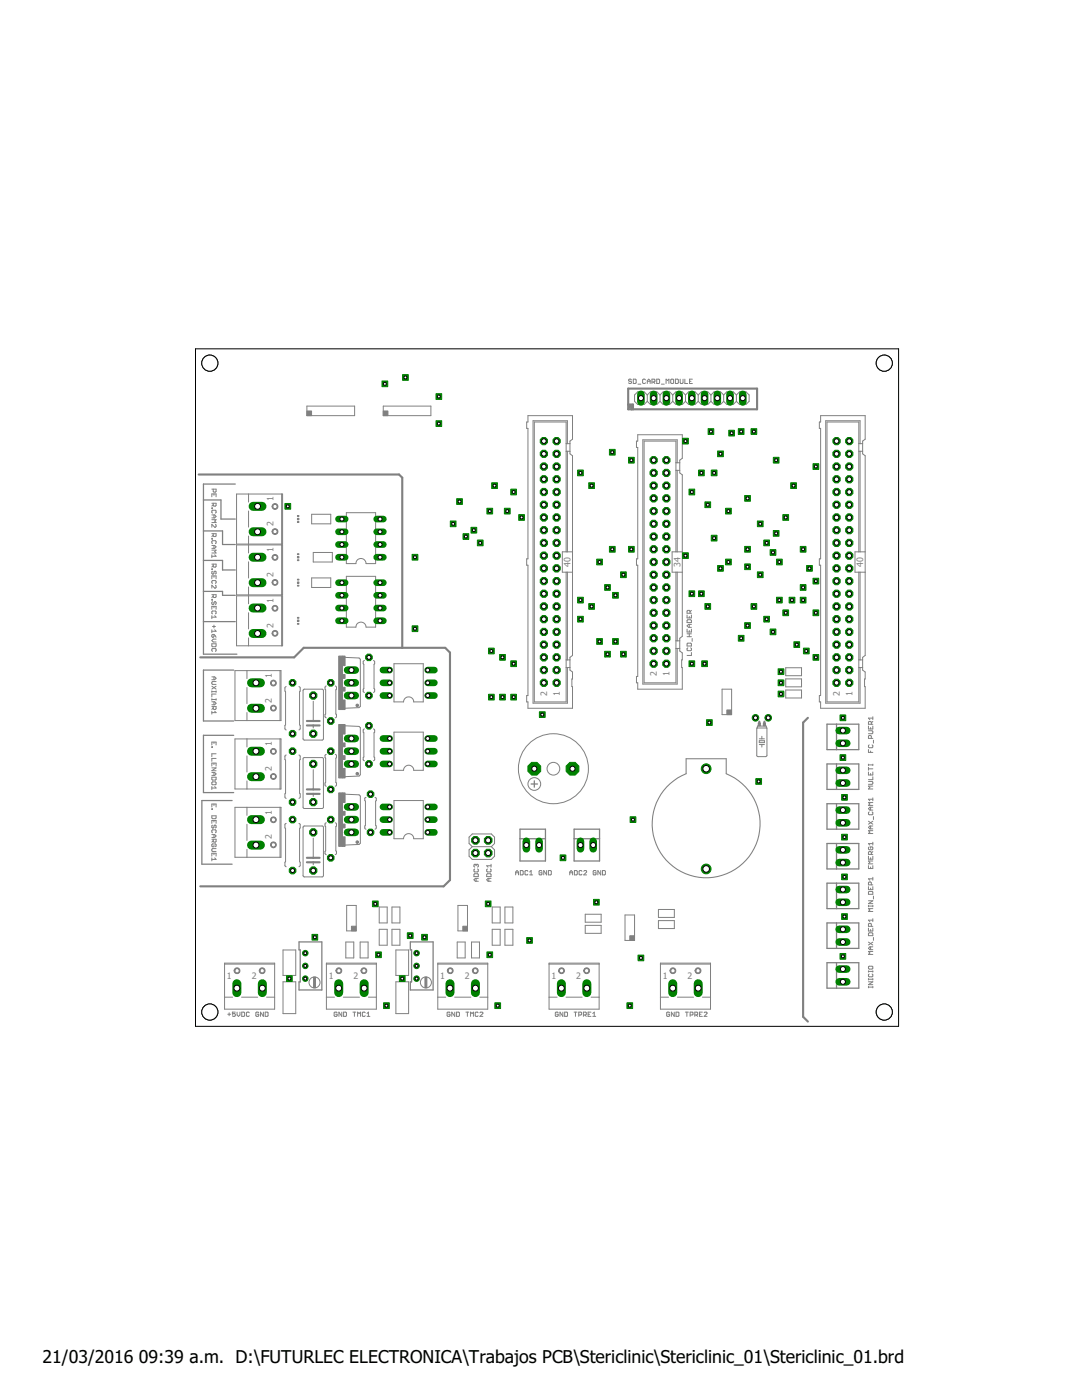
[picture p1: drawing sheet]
<svg xmlns="http://www.w3.org/2000/svg" width="216mm" height="279mm" viewBox="0 0 216 279" stroke-linecap="round" stroke-linejoin="round" font-family="sans-serif">
<defs><g id="words">
<g font-size="3.5">
<text x="8.5" y="272">21/03/2016</text>
<text x="27.7" y="272">09:39 a.m. D:\FUTURLEC ELECTRONICA\Trabajos PCB\Stericlinic\Stericlinic_01\Stericlinic_01.brd</text>
</g>
<g font-size="1.8" fill="#808080">
<text x="54.6" y="100" transform="rotate(-90 54.6 100)">1</text>
<text x="54.6" y="105" transform="rotate(-90 54.6 105)">2</text>
<text x="54.6" y="110.2" transform="rotate(-90 54.6 110.2)">1</text>
<text x="113.9" y="113.2" transform="rotate(-90 113.9 113.2)">40</text>
<text x="135.8" y="113.2" transform="rotate(-90 135.8 113.2)">34</text>
<text x="172.3" y="113.2" transform="rotate(-90 172.3 113.2)">40</text>
<text x="54.6" y="115.1" transform="rotate(-90 54.6 115.1)">2</text>
<text x="54.6" y="125.3" transform="rotate(-90 54.6 125.3)">2</text>
<text x="54.6" y="120.3" transform="rotate(-90 54.6 120.3)">1</text>
<text x="54.2" y="135.3" transform="rotate(-90 54.2 135.3)">1</text>
<text x="131.1" y="135" transform="rotate(-90 131.1 135)">2</text>
<text x="133.6" y="135" transform="rotate(-90 133.6 135)">1</text>
<text x="54.2" y="140.2" transform="rotate(-90 54.2 140.2)">2</text>
<text x="109.2" y="138.8" transform="rotate(-90 109.2 138.8)">2</text>
<text x="111.7" y="138.8" transform="rotate(-90 111.7 138.8)">1</text>
<text x="167.6" y="138.8" transform="rotate(-90 167.6 138.8)">2</text>
<text x="170.1" y="138.8" transform="rotate(-90 170.1 138.8)">1</text>
<text x="54.2" y="148.9" transform="rotate(-90 54.2 148.9)">1</text>
<text x="54.2" y="153.9" transform="rotate(-90 54.2 153.9)">2</text>
<text x="54.2" y="167.5" transform="rotate(-90 54.2 167.5)">2</text>
<text x="54.2" y="162.6" transform="rotate(-90 54.2 162.6)">1</text>
<text x="45.3" y="195.3">1</text>
<text x="50.2" y="195.3">2</text>
<text x="65.6" y="195.3">1</text>
<text x="70.5" y="195.3">2</text>
<text x="87.8" y="195.3">1</text>
<text x="92.8" y="195.3">2</text>
<text x="110" y="195.3">1</text>
<text x="115" y="195.3">2</text>
<text x="132.2" y="195.3">1</text>
<text x="137.2" y="195.3">2</text>
</g>
</g></defs>
<g fill="none" stroke="#808080" stroke-width=".42">
<path d="M125.3 77.6h25.8v4.1h-25.8zM39.6 94.7h40l.7 .6v34M125.3 80.7h1v1M125.7 81.4v-.4h.3v.7M40 131.2h18.7l1.9-1.9h28.2l1 .9v45.4l-1.3 1.3h-48.5M61.2 158.4h2.6M61.2 157.5h2.6M61.2 144.8h2.6M61.2 143.9h2.6M151.5 144v.4M152.5 144v.5M161.2 143.3l-.9 .9v58.7l.9 1"/>
<path d="M61.2 172.1h2.6M61.2 171.2h2.6"/>
</g>
<g fill="none" stroke="#808080" stroke-width=".2">
<path d="M126 75.8l-.4-.1-.2 .2 .5 .2 .1 .3-.1 .1-.5-.1M126.4 75.7h.4l.1 .1v.6l-.1 .1h-.4zM127.3 76.7h.6M128.8 75.8l-.1-.1-.5 .1v.6l.2 .1 .4-.1M129.2 76.1h.5M129.2 76.5v-.6l.3-.2 .2 .2v.6M129.2 78.8v1.3M129.2 78.8l-.7-.6h-1.2l-.7 .6v1.3l.7 .6h1.2l.7-.6M129.2 78.8l.6-.6h1.3l.6 .6M130.1 76.2h.4l.2-.4-.2-.1h-.4v.8M130.4 76.2l.3 .3M131 75.7h.5l.1 .1v.6l-.1 .1h-.5z"/>
<path d="M131.7 78.8l.6-.6h1.3l.6 .6M131.7 78.8v1.3M132 76.7h.5M132.9 76.5v-.8l.3 .2 .3-.2v.8M134 75.7l.4 .1-.1 .7-.5-.1v-.6zM134.2 78.8l.7-.6h1.2l.7 .6M134.2 78.8v1.3M134.8 75.7h.4l.2 .1v.6l-.2 .1h-.4zM135.7 75.7v.7l.1 .1 .5-.1v-.7M136.7 75.7v.8h.5M136.8 78.8l.6-.6h1.3l.6 .6M136.8 78.8v1.3"/>
<path d="M137.6 76.1h.3M138.2 75.7h-.6v.8h.6M139.3 78.8l.7-.6h1.2l.7 .6M139.3 78.8v1.3M141.9 78.8l.6-.6h1.3l.6 .6M141.9 78.8v1.3M144.4 78.8l.6-.6h1.3l.6 .6M144.4 78.8v1.3M146.9 78.8l.7-.6h1.2l.7 .6v1.3l-.7 .6h-1.2l-.7-.6M146.9 78.8v1.3M42.3 97.6h.8l-.1 .6-.5-.1v-.5M42.3 99.1v-.5h.8v.5"/>
<path d="M42.7 98.6v.2M47.2 98.6h9.2v10h-9.2zM49.6 98.6v1.6M56.2 98.6v10M61.2 81h9.6v2h-9.6zM76.5 81h9.5v2h-9.5zM105.3 83h8.9v4.7l-.5 .3v2.6l.5 .4v39.8l-.5 .4v2.5l.5 .4v1.4h-.1l.1 5.9h-8.9v-1.3h-.2v-1.3h.2v-26h-.2v-1.3h.2v-26h-.2v-1.3h.2zM113 90.1h.7M113 88.5h.7M113.2 88.5v-4.5h-6.8v56.3h6.8v-7.1M113.2 90.1v20M127.3 86.8h8.8v4.7l-.5 .3v2.6l.5 .4v32.2l-.5 .4v2.5l.5 .4v1.4h-.1l.1 5.8h-8.8v-1.2h-.3v-1.3h.3v-22.2h-.3v-1.3h.3v-22.2h-.3v-1.3h.3z"/>
<path d="M129.2 80.1l.6 .6h1.3l.6-.6M131.7 80.1l.6 .6h1.3l.6-.6M134.2 80.1l.7 .6h1.2l.7-.6M134.9 93.9h.7M134.9 92.4h.7M135.1 92.4v-4.6h-6.8v48.7h6.8v-7.1M135.1 93.9v16.2M136.8 80.1l.6 .6h1.3l.6-.6M139.3 80.1l.7 .6h1.2l.7-.6M141.9 80.1l.6 .6h1.3l.6-.6M144.4 80.1l.6 .6h1.3l.6-.6M163.7 83h8.9v4.7l-.5 .3v2.6l.5 .4v39.8l-.5 .4v2.5l.5 .4v1.4h-.1l.1 5.9h-8.9v-1.3h-.2v-1.3h.2v-26h-.2v-1.3h.2v-26h-.2v-1.3h.2z"/>
<path d="M171.4 90.1h.7M171.4 88.5h.7M171.6 88.5v-4.5h-6.8v56.3h6.8v-7.1M171.6 90.1v20M42.3 100.4h.8l-.1 .6-.5-.1v-.5M42.3 106.5h.8l-.1 .6-.5-.1v-.5M42.3 112.6h.8l-.1 .6-.5-.2v-.4M42.3 115.5v-.6h.8v.6M42.3 118.7h.8l-.1 .6-.5-.2v-.4M42.3 101.4l.1 .1zM42.3 107.4l.1 .2zM42.3 110.7v.6"/>
<path d="M42.3 113.5l.1 .2zM42.3 119.6l.1 .2zM42.3 102.8h.5l.3 .3-.3 .3h-.5M42.3 103.7h.8l-.3 .3 .3 .3h-.8M42.3 108.9h.5l.3 .2-.3 .3h-.5M42.3 109.8h.8l-.3 .3 .3 .3h-.8M42.4 102.4l-.1-.1 .1-.5h.6l.1 .2-.1 .4M42.4 108.5l-.1-.1 .1-.5h.6l.1 .2-.1 .4M42.4 114l-.1 .1 .1 .5 .3-.2 .1-.4 .3 .1-.1 .5M42.4 116.4l-.1-.1 .1-.4h.6l.1 .1-.1 .4M42.5 100.7l-.2 .3M42.5 106.8l-.2 .3"/>
<path d="M42.5 112.9l-.2 .3M42.5 119l-.2 .3M42.7 102.8v.6M42.7 108.9v.5M42.7 114.9v.3M42.8 110.7l.3 .3h-.8M43 104.6l.1 .2-.1 .4-.7-.6v.6M43 116.8l.1 .1-.1 .5-.7-.6v.6M47.2 118.9h9.2v10h-9.2zM47.2 108.8h9.2v9.9h-9.2zM49.6 102v3.2M49.6 107v1.6"/>
<path d="M49.6 108.8v1.6M49.6 112.1v3.3M49.6 117.1v1.6M49.6 118.9v1.6M56.2 108.8v9.9M56.2 118.9v10M62.2 102.6h3.8v1.9h-3.8zM62.2 115.3h3.8v1.9h-3.8zM62.5 110.3h3.8v1.9h-3.8zM69.1 115h5.9v10.2h-2a1.02 1.02 0 0 0-1-1 1.02 1.02 0 0 0-1 1h-1.9zM69.1 102.3h5.9v10.2h-2a1.02 1.02 0 0 0-1-1 1.02 1.02 0 0 0-1 1h-1.9zM113 110.1v-25.9h-6.4v55.9h6.4v-25.9"/>
<path d="M113.2 114.2v17.5M114.2 110.1h-2v4.1h2M134.9 110.1v-22.1h-6.4v48.3h6.4v-22.1M135.1 114.2v13.7M136.1 110.1h-2v4.1h2M171.4 110.1v-25.9h-6.4v55.9h6.4v-25.9M171.6 114.2v17.5M172.6 110.1h-2v4.1h2M42.3 121.6v-.6h.8v.6M42.3 128.5h.8v.4l-.1 .2h-.6zM42.3 122.9v.6M42.3 125.7v.6"/>
<path d="M42.3 137.9v.3M42.3 139.4v.3M42.3 135.1h.5l.3 .3-.3 .3h-.5M42.3 136.9l.8 .6M42.3 138h.8M42.3 139.6h.8M42.4 120.1l-.1 .1 .1 .4 .3-.1 .1-.4 .3 .1-.1 .4M42.4 122.5l-.1-.1 .1-.5h.6l.1 .2-.1 .4M42.4 130l-.1-.1 .1-.5h.6l.1 .2-.1 .4M42.4 126.6h.3v.4l-.2 .2-.2-.2zM42.4 125h.6M42.7 121v.3"/>
<path d="M42.7 124.8v.5M42.7 135.1v.6M42.7 126.6l.4 .6M42.8 122.9l.3 .3h-.8M42.8 125.7l.3 .3h-.8M43.1 137.9v.3M43.1 139.4v.3M43.1 136h-.7l-.1 .2 .1 .4h.7M43.1 138.5h-.8v.6M43.1 136.9l-.8 .6M43.1 127.6h-.6l-.2 .2 .2 .3h.6M46.9 133.8h9.2v10h-9.2z"/>
<path d="M49.3 133.8v1.6M49.3 137.2v3.2M49.6 122.3v3.2M49.6 127.3v1.6M55.9 133.8v10M57.1 137l-.2 .3v.6l.1 .1v6.7l-.1 .1v.6l.2 .3M59.6 137l.3 .3v.6l-.1 .1v6.7l.1 .1v.6l-.3 .3M60.5 137.6l3.8-.1 .2 .2v9.7l-.1 .3h-3.7l-.2-.1zM62.5 140v3.9M65.1 136.9l-.2 .3 .1 .5v4.8l-.1 .5 .2 .3M66.9 136.9l.2 .3-.1 .5v4.8l.1 .5-.2 .3M68.7 131.2l2.9 .1 .3 .3v9.4l-.3 .2-2.9 .2"/>
<path d="M72.7 131.8l-.2 .2 .1 .6v4.8l-.1 .6 .2 .2M74.5 131.8l.3 .3-.2 .5v4.8l.2 .5-.3 .3M78.6 132.5h5.9v7.6h-2a1.02 1.02 0 0 0-1-1 1.02 1.02 0 0 0-1 1h-1.9zM113 133.2h.7M113 131.7h.7M134.9 129.4h.7M134.9 127.9h.7M137.1 122.7v.6h.9v-.6M137.1 123.8l.1-.1h.6l.2 .1v.4h-.9zM137.1 125.6v.5h.9v-.5M137.1 128.5l.1-.1h.6l.2 .1v.4h-.9zM137.1 127.1h.9"/>
<path d="M137.1 126.5h.9M137.2 129.3l-.1 .1 .1 .5 .8-.2-.2-.4M137.5 123v.3M137.5 124.6v.6M137.5 125.8v.3M137.5 126.5v.6M137.7 122.4v-.4l-.2-.2-.4 .2v.4h.9M138 130.2v.6h-.9M138 124.6h-.6l-.3 .3 .3 .3h.6M138 121.8l-.3 .3M138.1 127.4v.6M144.1 137.5h1.9v5.1h-1.9z"/>
<path d="M156.8 133.3h3.1v1.6h-3.1zM156.8 135.5h3.1v1.6h-3.1zM156.8 137.7h3.1v1.6h-3.1zM171.4 133.2h.7M171.4 131.7h.7M42.3 141h.8l-.1 .6-.5-.2v-.4M42.3 148.7v-.6h.8v.6M42.3 152.9v-.6h.8v.6M42.3 155.1h.8v.4l-.1 .2h-.6zM42.3 141.9v.6M42.3 149l.1 .2zM42.3 157v.6"/>
<path d="M42.3 153.2h.8l-.8 .6h.8M42.3 154.2h.5l.3 .3-.3 .2h-.5M42.3 140.1h.5l.3 .3-.3 .3h-.5M42.4 156h.6l.1 .5-.1 .1h-.6l-.1-.1zM42.5 141.3l-.2 .3M42.7 140.1v.6M42.7 148.1v.3M42.7 152.3v.3M42.7 154.2v.5M42.8 157l.3 .3h-.8M42.8 141.9l.3 .3h-.8M43.1 150.4h-.8v.6"/>
<path d="M43.1 151.4h-.8v.5M46.9 147.5h9.2v10h-9.2zM49.3 142.2v1.6M49.3 147.5v1.6M49.3 150.9v3.2M49.3 155.9v1.6M55.9 147.5v10M57.1 150.7l-.2 .2v.7l.1 .1v6.6l-.1 .1v.7l.2 .2M59.6 150.7l.3 .2v.7l-.1 .1v6.6l.1 .1v.7l-.3 .2M60.5 151.3l3.8-.1 .2 .1v9.8l-.1 .2-3.7 .1-.2-.2zM62.5 144.8v.5M62.5 153.6v3.9"/>
<path d="M62.5 158.4v.5M65.1 150.6l-.2 .2 .1 .5v4.8l-.1 .6 .2 .2M66.9 150.6l.2 .2-.1 .5v4.8l.1 .6-.2 .2M68.7 158.5l2.9 .1 .3 .3v9.4l-.3 .2-2.9 .2M68.7 144.8l2.9 .2 .3 .2v9.4l-.3 .3-2.9 .1M72.7 145.5l-.2 .1 .1 .6v4.9l-.1 .6 .2 .1M73 159.1l-.2 .2 .1 .6v4.8l-.1 .6 .2 .2M74.5 145.5l.3 .2-.2 .5v4.9l.2 .5-.3 .2M74.8 159.1l.3 .3-.1 .5v4.8l.1 .5-.3 .3M78.6 159.8h5.9v7.6h-2a1.02 1.02 0 0 0-1-1 1.02 1.02 0 0 0-1 1h-1.9zM78.6 146.1h5.9v7.6h-2a1.02 1.02 0 0 0-1-1 1.02 1.02 0 0 0-1 1h-1.9zM151 145.3h2v5.4l-.1 .3h-1.6l-.3-.1z"/>
<path d="M151.1 145.3v-.4h1.8v.4M151.5 147.8h1v.4h-1zM151.5 148.6h1M151.5 147.4h1M152 146.9v.5M152 148.6v.5M173.3 144.9v.6h.9v-.6M173.3 145.8h.7l.2 .2-.2 .4h-.7M173.3 154.1v.6h.9v-.6M173.3 156h.7l.2 .1-.2 .4h-.7M173.3 149.6v.6h.9M173.3 152.5v.3"/>
<path d="M173.3 153.1v.6M173.3 153.4h.9M173.3 152.7h.9M173.4 148.7l-.1 .1 .1 .4h.6l.2-.1-.2-.4M173.7 145.2v.3M173.7 149.9v.3M173.7 154.4v.3M173.9 144.5v-.4l-.2-.1-.4 .1v.4h.9M173.9 147.4v-.5l-.2-.1-.4 .1v.5h.9M174.2 143v.6M174.2 152.5v.3M174.2 155v.6h-.9"/>
<path d="M174.2 159.2v.6M174.2 159.5h-.9l.3 .3M174.2 156.9h-.9l.3 .3-.3 .3h.9M174.2 144l-.3 .3M174.2 143.3h-.9l.3 .3M174.3 147.7v.6M42.3 161.1v-.6h.8v.6M42.3 162.8h.8v.4l-.1 .2h-.6zM42.3 164.3v-.6h.8v.6M42.3 167.5h.8l-.1 .6-.5-.2v-.4M42.3 170.9v-.6h.8v.6M42.3 161.4l.1 .1z"/>
<path d="M42.3 171.2v.6M42.3 166.6h.5l.3 .2-.3 .3h-.5M42.4 164.7l-.1 .1 .1 .4 .3-.1 .1-.4 .3 .1-.1 .4M42.4 166.2l-.1-.1 .1-.5h.6l.1 .2-.1 .4M42.5 167.8l-.2 .3M42.7 168.7v.3h-.3l-.1-.4 .1-.2h.6l.1 .2-.1 .4M42.7 160.5v.3M42.7 163.7v.3M42.7 166.6v.5M42.7 170.3v.3M42.8 171.2l.3 .3h-.8M43.1 169.4h-.7l-.1 .1 .1 .4h.7"/>
<path d="M46.9 161.1h9.2v10h-9.2zM49.3 161.1v1.6M49.3 164.5v3.2M49.3 169.5v1.6M55.9 161.1v10M57.1 164.3l-.2 .3v.6l.1 .2v6.6l-.1 .1v.6l.2 .3M59.6 164.3l.3 .3v.6l-.1 .2v6.6l.1 .1v.6l-.3 .3M60.5 164.9l3.8-.1 .2 .2v9.8l-.1 .2h-3.7l-.2-.2zM62.5 167.3v3.9M62.5 172.1v.5M65.1 164.2l-.2 .3 .1 .5v4.8l-.1 .5 .2 .3M66.9 164.2l.2 .3-.1 .5v4.8l.1 .5-.2 .3"/>
<path d="M94.2 169l-.6 .6v1.3l.6 .6h3.8l.7-.6v-1.3l-.7-.6M94.2 169l-.6-.7v-1.2l.6-.7h3.8l.7 .7v1.2l-.7 .7M94.2 169h3.8M94.6 174.5l.7-.1 .1 .1v.4h-.8zM94.7 173.4l-.1 .2 .1 .4h.6l.1-.1-.1-.5M95 172.6v.2M95 175.3v.6M95 172.6l.1-.1 .3 .1-.1 .5M95 172.6l-.2-.1-.2 .1 .1 .5M95.4 175.3h-.6l-.2 .3 .2 .3h.6M97.1 174.5l.7-.1 .2 .1v.4h-.9zM97.3 173.4l-.2 .2 .2 .4h.5l.2-.1-.2-.5"/>
<path d="M97.5 175.3v.6M98 175.3h-.6l-.3 .3 .3 .3h.6M98 172.5v.6M98 172.8h-.9l.3 .3M102.9 174.6v-.6l.3-.3 .3 .3v.6M102.9 174.2h.6M103.8 173.7h.4l.2 .2v.6l-.2 .1h-.4zM105.3 173.9l-.1-.2-.4 .2v.6l.1 .1 .4-.1M105.7 174.6h.6M105.7 174l.3-.3v.9M108.1 173.9l-.1-.2-.4 .2v.6l.4 .1 .1-.4h-.3M109.1 173.7v.9l-.6-.9v.9"/>
<path d="M109.4 173.7h.5l.1 .2-.1 .7h-.5zM113.7 174.6v-.6l.3-.3 .3 .3v.6M113.7 174.2h.6M114.6 173.7h.4l.2 .2v.6l-.2 .1h-.4zM116.1 173.9l-.1-.2-.5 .2v.6l.2 .1 .4-.1M116.5 173.9l.1-.2 .5 .2-.6 .7h.6M118.9 173.9l-.1-.2-.4 .2 .1 .7 .4-.1v-.3h-.3M119.9 173.7v.9l-.6-.9v.9M120.2 173.7h.4l.2 .2v.6l-.2 .1h-.4zM173.3 170.9v.6h.9v-.6M173.3 172.8v.5h.9v-.5M173.3 177v.5h.9v-.5"/>
<path d="M173.3 178l.7-.1 .2 .1v.5h-.9zM173.3 179.8h.9l-.9 .5h.9M173.3 163.9l.9 .6M173.4 169l-.1 .2 .1 .4h.6l.2-.4-.5-.2v.3M173.4 162l-.1 .2 .1 .4 .8-.1-.2-.5M173.7 161.1v.6M173.7 164.8v.6M173.7 171.2v.3M173.7 173v.3M173.7 177.2v.3M173.9 170.5v-.4l-.5-.2-.1 .2v.4h.9M173.9 176.6v-.4l-.2-.2-.4 .2v.4h.9"/>
<path d="M174.2 168.1v.6M174.2 175.1v.6M174.2 175.4h-.9l.3 .3M174.2 171.8h-.9l.3 .3-.3 .3h.9M174.2 169.9l-.3 .3M174.2 168.4h-.9l.3 .3M174.2 165.8h-.9l.3 .3-.3 .2h.9M174.2 164.8h-.6l-.3 .3 .3 .3h.6M174.2 163.9l-.9 .6M174.2 161.1h-.6l-.3 .3 .3 .3h.6M174.2 160.2h-.9l.3 .2-.3 .3h.9M174.3 163v.6"/>
<path d="M174.3 178.8v.6M44.8 192.2h10v9.2h-10zM44.8 199h1.6M44.8 192.4h10M48.2 199h3.2M53.2 199h1.6M56.5 195.9h2.5v6.4h-2.5zM56.5 189.6h2.5v5.1h-2.5zM65.1 192.2h10v9.2h-10zM65.1 199h1.6M65.1 192.4h10M68.5 199h3.2"/>
<path d="M69 188h1.6v3.2h-1.6zM69.2 180.7h1.9v5.1h-1.9zM71.9 188h1.5v3.2h-1.5zM73.5 199h1.6M75.7 181h1.6v3.2h-1.6zM75.7 185.5h1.6v3.1h-1.6zM78.2 181h1.6v3.2h-1.6zM78.2 185.5h1.6v3.1h-1.6zM79 195.9h2.5v6.4h-2.5zM79 189.6h2.5v5.1h-2.5zM87.4 192.2h9.9v9.2h-9.9zM87.4 199h1.5"/>
<path d="M87.4 192.4h9.9M90.7 199h3.3M91.2 188h1.6v3.2h-1.6zM91.4 180.7h1.9v5.1h-1.9zM94.1 188h1.6v3.2h-1.6zM95.7 199h1.6M98.2 181h1.6v3.2h-1.6zM98.2 185.5h1.6v3.1h-1.6zM100.8 181h1.5v3.2h-1.5zM100.8 185.5h1.5v3.1h-1.5zM109.6 192.2h9.9v9.2h-9.9zM109.6 199h1.6"/>
<path d="M109.6 192.4h9.9M112.9 199h3.3M116.8 182.5h3.2v1.5h-3.2zM116.8 184.7h3.2v1.6h-3.2zM117.9 199h1.6M124.7 182.6h1.9v5.1h-1.9zM131.4 181.5h3.2v1.6h-3.2zM131.4 183.7h3.2v1.6h-3.2zM131.8 192.2h10v9.2h-10zM131.8 199h1.6M131.8 192.4h10M135.2 199h3.2"/>
<path d="M140.2 199h1.6M173.3 185.2v.6h.9v-.6M173.3 186.3l.1-.1h.6l.2 .1v.4h-.9zM173.3 193l.7-.2 .2 .5-.2 .1h-.6zM173.3 197h.9M173.3 180.7v.3M173.3 193.7v.3M173.3 195.3v.3M173.3 196.8v.3M173.3 195.9h.9l-.9 .6h.9M173.3 195.4h.9M173.3 193.9h.9"/>
<path d="M173.3 188l.9 .6M173.3 180.8h.9M173.4 194.4l-.1 .1 .1 .4 .8-.1-.2-.4M173.7 185.5v.3M173.7 189v.5M173.9 184.9v-.5l-.5-.1-.1 .1v.5h.9M174.2 180.7v.3M174.2 183.3v.6M174.2 193.7v.3M174.2 195.3v.3M174.2 196.8v.3M174.2 189.9h-.9l.3 .3-.3 .3h.9"/>
<path d="M174.2 189h-.6l-.3 .3 .3 .2h.6M174.2 188l-.9 .6M174.2 183.6h-.9l.3 .3M174.2 181.3h-.9l.3 .3-.3 .3h.9M174.3 187.1v.6M45.4 202.4h.6M45.7 202.1v.6M46.9 202h-.5v.4l.4-.1 .1 .4-.1 .1-.4-.1M47.3 202v.6l.3 .2 .3-.2v-.6M48.2 202l.6 .1v.6l-.1 .1h-.5zM49.7 202.1l-.1-.1-.4 .1v.6l.1 .1 .4-.1M51.6 202.1l-.1-.1-.4 .1v.6l.1 .1 .4-.1v-.3h-.3"/>
<path d="M52.6 202v.8l-.6-.8v.8M52.9 202l.6 .1v.6l-.2 .1h-.4zM67.3 202.1l-.2-.1-.4 .1v.6l.1 .1 .5-.1v-.3h-.3M68.2 202v.8l-.6-.8v.8M68.6 202l.5 .1v.6l-.1 .1h-.4zM70.4 202h.6M70.7 202v.8M71.4 202.8v-.8l.2 .3 .3-.3v.8M72.9 202.1l-.2-.1-.4 .1v.6l.1 .1 .5-.1M73.2 202.8h.6M73.2 202.3l.3-.3v.8M89.8 202.1l-.1-.1-.5 .1v.6l.5 .1 .1-.4h-.3"/>
<path d="M90.7 202v.8l-.6-.8v.8M91.1 202l.6 .1v.6l-.2 .1h-.4zM93 202h.5M93.3 202v.8M93.9 202.8v-.8l.3 .3 .3-.3v.8M95.4 202.1l-.1-.1-.5 .1v.6l.2 .1 .4-.1M95.8 202.1l.1-.1 .5 .1-.6 .7h.6M111.4 202.1l-.2-.1-.4 .1v.6l.4 .1 .2-.4h-.3M112.3 202v.8l-.6-.8v.8M112.7 202l.5 .1v.6l-.1 .1h-.4zM114.6 202h.5M114.8 202v.8"/>
<path d="M115.5 202.6h.4l.2-.5-.6-.1v.8M116.4 202.6h.4l.2-.5-.6-.1v.8M116.7 202.6l.3 .2M117.3 202.4h.3M117.9 202h-.6v.8h.6M118.3 202.8h.6M118.3 202.3l.3-.3v.8M133.6 202.1l-.1-.1-.5 .1v.6l.2 .1 .4-.1v-.3h-.3M134.5 202v.8l-.5-.8v.8M134.9 202l.6 .1v.6l-.2 .1h-.4zM136.8 202h.6M137.1 202v.8"/>
<path d="M137.7 202.6h.4l.2-.5-.6-.1v.8M138.6 202.6h.5l.1-.5-.6-.1v.8M138.9 202.6l.3 .2M139.6 202.4h.3M140.1 202h-.5v.8h.5M140.5 202.1l.2-.1 .4 .1-.6 .7h.6"/>
<circle cx="106.6" cy="156.5" r="1.27"/>
<circle cx="110.4" cy="153.4" r="7"/>
<circle cx="110.4" cy="153.4" r="1.27"/>
<circle cx="62.8" cy="196.1" r="1.1"/>
<circle cx="85" cy="196.1" r="1.1"/>
</g>
<g fill="none" stroke="#808080" stroke-width=".25">
<path d="M40.6 99.8h3.5v3.8h2.8M46.9 96.6h-6.3v34h6.7M40.6 106h3.8v2.7h2.5M40.6 111.8h3.8v1.9h2.5M40.6 118h3.8v.8h2.5M40.6 124.1h6.3M46.6 133.7h-6v10.2h6M46.3 159.8h-6v12.7h6M46.6 146.7h-6v11.5h6M106 156.5h1.3M106.6 155.8v1.3M165 144.5h6.4v5.1h-6.4z"/>
<path d="M165 152.5h6.4v5h-6.4zM166.9 144.5v5.1M166.9 152.5v5M103.8 165.5h5v6.3h-5zM103.8 167.4h5M114.6 165.5h5v6.3h-5zM114.6 167.4h5M165 160.4h6.4v5.1h-6.4zM165 168.3h6.4v5.1h-6.4zM165 176.3h6.4v5h-6.4zM166.9 160.4v5.1M166.9 168.3v5.1"/>
<path d="M166.9 176.3v5M59.7 188h4.5v9.6h-4.5v-1.6h.2v-6.4h-.2zM81.9 188h4.5v9.6h-4.5v-1.6h.2v-6.4h-.2zM165 184.2h6.4v5.1h-6.4zM165 192.1h6.4v5.1h-6.4zM166.9 184.2v5.1M166.9 192.1v5.1"/>
</g>
<g fill="#808080" stroke="#808080" stroke-width=".2">
<path d="M61.2 82h1v1h-1z"/>
<path d="M76.5 82h.9v1h-.9z"/>
<path d="M145 141.7h1v.9h-1z"/>
<path d="M151.3 144.3h.4v.6h-.4z"/>
<path d="M152.3 144.3h.4v.6h-.4z"/>
<path d="M67.6 158.2h.7v10.7h-.7z"/>
<path d="M68.3 167h.6v1.9h-.6z"/>
<path d="M68.3 164.5h.6v.7h-.6z"/>
<path d="M68.3 161.9h.6v.8h-.6z"/>
<path d="M68.3 158.2h.6v1.9h-.6z"/>
<path d="M67.6 144.6h.7v10.7h-.7z"/>
<path d="M68.3 153.4h.6v1.9h-.6z"/>
<path d="M68.3 150.8h.6v.8h-.6z"/>
<path d="M68.3 148.3h.6v.7h-.6z"/>
<path d="M68.3 144.6h.6v1.9h-.6z"/>
<path d="M67.6 130.9h.7v10.7h-.7z"/>
<path d="M68.3 139.7h.6v1.9h-.6z"/>
<path d="M68.3 137.2h.6v.7h-.6z"/>
<path d="M68.3 134.6h.6v.8h-.6z"/>
<path d="M68.3 130.9h.6v1.9h-.6z"/>
<path d="M59.4 124.4h.2v.2h-.2z"/>
<path d="M59.4 123.2h.2v.2h-.2z"/>
<path d="M59.4 123.7h.2v.3h-.2z"/>
<path d="M59.4 116.8h.2v.2h-.2z"/>
<path d="M59.4 115.6h.2v.2h-.2z"/>
<path d="M59.4 116.1h.2v.3h-.2z"/>
<path d="M59.4 111.7h.2v.2h-.2z"/>
<path d="M59.4 110.5h.2v.2h-.2z"/>
<path d="M59.4 111.1h.2v.3h-.2z"/>
<path d="M59.4 104.1h.2v.2h-.2z"/>
<path d="M59.4 102.9h.2v.2h-.2z"/>
<path d="M59.4 103.4h.2v.3h-.2z"/>
<path d="M70.1 184.8h1v1h-1z"/>
<path d="M62.6 195h.3v2.1h-.3z"/>
<path d="M92.4 184.8h.9v1h-.9z"/>
<path d="M84.8 195h.4v2.1h-.4z"/>
<path d="M125.7 186.8h.9v.9h-.9z"/>
</g>
<path d="M136.9 151.4h8v3a10.8 10.8 0 0 1 4.6 16.5 10.8 10.8 0 0 1-17.2 0 10.8 10.8 0 0 1 4.6-16.5z" fill="none" stroke="#808080" stroke-width=".21"/>
<g fill="#808080" stroke="#808080" stroke-width=".2">
<path d="M54.1 163.2a.58 .58 0 0 1 1 .1 .58 .58 0 0 1-.4 .9 .58 .58 0 0 1-.7-.6h.1a.43 .43 0 0 1 .6-.4 .43 .43 0 0 1 .1 .8 .43 .43 0 0 1-.7-.2l-.1-.2z" fill-rule="evenodd"/>
<path d="M54.1 168.2a.58 .58 0 0 1 1 .1 .58 .58 0 0 1-.4 .9 .58 .58 0 0 1-.7-.6h.1a.44 .44 0 0 1 .7-.3 .44 .44 0 0 1 0 .7 .44 .44 0 0 1-.7-.2v-.2h-.1z" fill-rule="evenodd"/>
<path d="M54.1 149.5a.58 .58 0 0 1 1 .2 .58 .58 0 0 1-.4 .8 .58 .58 0 0 1-.7-.5h.1a.44 .44 0 0 1 .7-.4 .44 .44 0 0 1 0 .7 .44 .44 0 0 1-.7-.2v-.1h-.1z" fill-rule="evenodd"/>
<path d="M54.1 154.6a.58 .58 0 0 1 1 .1 .58 .58 0 0 1-.4 .8 .58 .58 0 0 1-.7-.5h.1a.44 .44 0 0 1 .7-.4 .44 .44 0 0 1 0 .7 .44 .44 0 0 1-.7-.2v-.1h-.1z" fill-rule="evenodd"/>
<path d="M54.1 135.9a.58 .58 0 0 1 1 .1 .58 .58 0 0 1-.4 .9 .58 .58 0 0 1-.7-.6h.1a.44 .44 0 0 1 .7-.3 .44 .44 0 0 1 0 .7 .44 .44 0 0 1-.7-.2v-.2h-.1z" fill-rule="evenodd"/>
<path d="M54.1 140.9a.58 .58 0 0 1 1 .1 .58 .58 0 0 1-.4 .9 .58 .58 0 0 1-.7-.6h.1a.43 .43 0 0 1 .6-.3 .43 .43 0 0 1 .1 .7 .43 .43 0 0 1-.7-.2v-.2h-.1z" fill-rule="evenodd"/>
<path d="M54.5 121a.58 .58 0 0 1 .9 .1 .58 .58 0 0 1-.4 .9 .58 .58 0 0 1-.7-.6h.1a.43 .43 0 0 1 .7-.4 .43 .43 0 0 1 .1 .8 .43 .43 0 0 1-.7-.2l-.1-.2h-.1z" fill-rule="evenodd"/>
<path d="M54.5 126a.58 .58 0 0 1 .9 .1 .58 .58 0 0 1-.4 .9 .58 .58 0 0 1-.7-.6h.1a.43 .43 0 0 1 .7-.4 .43 .43 0 0 1 .1 .7 .43 .43 0 0 1-.7-.1l-.2-.2z" fill-rule="evenodd"/>
<path d="M54.5 110.8a.58 .58 0 0 1 .9 .1 .58 .58 0 0 1-.4 .9 .58 .58 0 0 1-.7-.5h.1a.43 .43 0 0 1 .7-.4 .43 .43 0 0 1 .1 .7 .43 .43 0 0 1-.7-.2l-.2-.1z" fill-rule="evenodd"/>
<path d="M54.5 115.8a.58 .58 0 0 1 .9 .1 .58 .58 0 0 1-.4 .9 .58 .58 0 0 1-.7-.6h.1a.44 .44 0 0 1 .7-.3 .44 .44 0 0 1 .1 .7 .44 .44 0 0 1-.7-.2l-.1-.2h-.1z" fill-rule="evenodd"/>
<path d="M54.5 100.7a.58 .58 0 0 1 .9 .1 .58 .58 0 0 1-.4 .8 .58 .58 0 0 1-.7-.5h.1a.43 .43 0 0 1 .7-.4 .43 .43 0 0 1 .1 .7 .43 .43 0 0 1-.7-.2l-.2-.1z" fill-rule="evenodd"/>
<path d="M54.5 105.7a.59 .59 0 0 1 .9 .1 .59 .59 0 0 1-.4 .8 .59 .59 0 0 1-.7-.5h.1a.44 .44 0 0 1 .7-.4 .44 .44 0 0 1 .1 .7 .44 .44 0 0 1-.7-.1l-.1-.2h-.1z" fill-rule="evenodd"/>
<path d="M46.9 193.3a.58 .58 0 0 1 .9 .1 .58 .58 0 0 1-.3 .9 .58 .58 0 0 1-.8-.6h.2a.44 .44 0 0 1 .5-.4 .44 .44 0 0 1 .2 .7 .44 .44 0 0 1-.7-.1l-.2-.2z" fill-rule="evenodd"/>
<path d="M51.9 193.3a.58 .58 0 0 1 .9 .1 .58 .58 0 0 1-.3 .9 .58 .58 0 0 1-.8-.6h.2a.44 .44 0 0 1 .6-.3 .44 .44 0 0 1 .1 .7 .44 .44 0 0 1-.7-.2v-.2h-.2z" fill-rule="evenodd"/>
<path d="M67.2 193.3a.58 .58 0 0 1 .9 .1 .58 .58 0 0 1-.3 .9 .58 .58 0 0 1-.8-.6h.2a.43 .43 0 0 1 .6-.4 .43 .43 0 0 1 .1 .7 .43 .43 0 0 1-.7-.1l-.2-.2z" fill-rule="evenodd"/>
<path d="M72.2 193.3a.58 .58 0 0 1 .9 .1 .58 .58 0 0 1-.3 .9 .58 .58 0 0 1-.8-.6h.2a.44 .44 0 0 1 .6-.4 .44 .44 0 0 1 .1 .7 .44 .44 0 0 1-.7-.1l-.2-.2z" fill-rule="evenodd"/>
<path d="M89.4 193.3a.58 .58 0 0 1 .9 .1 .58 .58 0 0 1-.3 .9 .58 .58 0 0 1-.7-.6h.1a.44 .44 0 0 1 .6-.3 .44 .44 0 0 1 .1 .7 .44 .44 0 0 1-.7-.2v-.2h-.1z" fill-rule="evenodd"/>
<path d="M94.4 193.3a.58 .58 0 0 1 .9 .1 .58 .58 0 0 1-.3 .9 .58 .58 0 0 1-.7-.6h.1a.43 .43 0 0 1 .6-.4 .43 .43 0 0 1 .1 .7 .43 .43 0 0 1-.7-.1l-.1-.2z" fill-rule="evenodd"/>
<path d="M111.6 193.3a.58 .58 0 0 1 .9 .1 .58 .58 0 0 1-.3 .9 .58 .58 0 0 1-.7-.6h.1a.44 .44 0 0 1 .7-.3 .44 .44 0 0 1 .1 .7 .44 .44 0 0 1-.7-.2l-.1-.2h-.1z" fill-rule="evenodd"/>
<path d="M116.6 193.3a.58 .58 0 0 1 1 .1 .58 .58 0 0 1-.4 .9 .58 .58 0 0 1-.7-.6h.1a.44 .44 0 0 1 .7-.3 .44 .44 0 0 1 .1 .7 .44 .44 0 0 1-.8-.2v-.2h-.1z" fill-rule="evenodd"/>
<path d="M133.9 193.3a.58 .58 0 0 1 .9 .1 .58 .58 0 0 1-.4 .9 .58 .58 0 0 1-.7-.6h.1a.44 .44 0 0 1 .6-.4 .44 .44 0 0 1 .2 .7 .44 .44 0 0 1-.7-.1l-.2-.2z" fill-rule="evenodd"/>
<path d="M138.9 193.3a.59 .59 0 0 1 .9 .2 .59 .59 0 0 1-.4 .8 .59 .59 0 0 1-.7-.6h.2a.44 .44 0 0 1 .6-.3 .44 .44 0 0 1 .1 .7 .44 .44 0 0 1-.7-.2v-.2h-.2z" fill-rule="evenodd"/>
<circle cx="71.3" cy="168.1" r=".25"/>
<circle cx="71.3" cy="154.4" r=".25"/>
<circle cx="71.3" cy="140.8" r=".25"/>
</g>
<path d="M167.4 180.1h1.6" fill="none" stroke="#008000" stroke-width="1.5"/>
<circle cx="168.2" cy="180.1" r=".51" fill="#fff" stroke="#000" stroke-width=".2"/>
<path d="M167.4 177.5h1.6" fill="none" stroke="#008000" stroke-width="1.5"/>
<circle cx="168.2" cy="177.5" r=".51" fill="#fff" stroke="#000" stroke-width=".2"/>
<path d="M167.4 188h1.6" fill="none" stroke="#008000" stroke-width="1.5"/>
<circle cx="168.2" cy="188" r=".51" fill="#fff" stroke="#000" stroke-width=".2"/>
<path d="M167.4 185.5h1.6" fill="none" stroke="#008000" stroke-width="1.5"/>
<circle cx="168.2" cy="185.5" r=".51" fill="#fff" stroke="#000" stroke-width=".2"/>
<path d="M167.4 156.3h1.6" fill="none" stroke="#008000" stroke-width="1.5"/>
<circle cx="168.2" cy="156.3" r=".51" fill="#fff" stroke="#000" stroke-width=".2"/>
<path d="M167.4 153.7h1.6" fill="none" stroke="#008000" stroke-width="1.5"/>
<circle cx="168.2" cy="153.7" r=".51" fill="#fff" stroke="#000" stroke-width=".2"/>
<path d="M167.4 164.2h1.6" fill="none" stroke="#008000" stroke-width="1.5"/>
<circle cx="168.2" cy="164.2" r=".51" fill="#fff" stroke="#000" stroke-width=".2"/>
<path d="M167.4 161.7h1.6" fill="none" stroke="#008000" stroke-width="1.5"/>
<circle cx="168.2" cy="161.7" r=".51" fill="#fff" stroke="#000" stroke-width=".2"/>
<path d="M167.4 172.1h1.6" fill="none" stroke="#008000" stroke-width="1.5"/>
<circle cx="168.2" cy="172.1" r=".51" fill="#fff" stroke="#000" stroke-width=".2"/>
<path d="M167.4 169.6h1.6" fill="none" stroke="#008000" stroke-width="1.5"/>
<circle cx="168.2" cy="169.6" r=".51" fill="#fff" stroke="#000" stroke-width=".2"/>
<path d="M167.4 148.3h1.6" fill="none" stroke="#008000" stroke-width="1.5"/>
<circle cx="168.2" cy="148.3" r=".51" fill="#fff" stroke="#000" stroke-width=".2"/>
<path d="M167.4 145.8h1.6" fill="none" stroke="#008000" stroke-width="1.5"/>
<circle cx="168.2" cy="145.8" r=".51" fill="#fff" stroke="#000" stroke-width=".2"/>
<path d="M167.4 195.9h1.6" fill="none" stroke="#008000" stroke-width="1.5"/>
<circle cx="168.2" cy="195.9" r=".51" fill="#fff" stroke="#000" stroke-width=".2"/>
<path d="M167.4 193.4h1.6" fill="none" stroke="#008000" stroke-width="1.5"/>
<circle cx="168.2" cy="193.4" r=".51" fill="#fff" stroke="#000" stroke-width=".2"/>
<circle cx="133" cy="132.5" r=".78" fill="#008000" stroke="#008000" stroke-width=".2"/>
<circle cx="133" cy="132.5" r=".47" fill="#fff" stroke="#000" stroke-width=".2"/>
<circle cx="130.4" cy="132.5" r=".78" fill="#008000" stroke="#008000" stroke-width=".2"/>
<circle cx="130.4" cy="132.5" r=".47" fill="#fff" stroke="#000" stroke-width=".2"/>
<circle cx="133" cy="129.9" r=".78" fill="#008000" stroke="#008000" stroke-width=".2"/>
<circle cx="133" cy="129.9" r=".47" fill="#fff" stroke="#000" stroke-width=".2"/>
<circle cx="130.4" cy="129.9" r=".78" fill="#008000" stroke="#008000" stroke-width=".2"/>
<circle cx="130.4" cy="129.9" r=".47" fill="#fff" stroke="#000" stroke-width=".2"/>
<circle cx="133" cy="127.4" r=".78" fill="#008000" stroke="#008000" stroke-width=".2"/>
<circle cx="133" cy="127.4" r=".47" fill="#fff" stroke="#000" stroke-width=".2"/>
<circle cx="130.4" cy="127.4" r=".78" fill="#008000" stroke="#008000" stroke-width=".2"/>
<circle cx="130.4" cy="127.4" r=".47" fill="#fff" stroke="#000" stroke-width=".2"/>
<circle cx="133" cy="124.8" r=".78" fill="#008000" stroke="#008000" stroke-width=".2"/>
<circle cx="133" cy="124.8" r=".47" fill="#fff" stroke="#000" stroke-width=".2"/>
<circle cx="130.4" cy="124.8" r=".78" fill="#008000" stroke="#008000" stroke-width=".2"/>
<circle cx="130.4" cy="124.8" r=".47" fill="#fff" stroke="#000" stroke-width=".2"/>
<circle cx="133" cy="122.3" r=".78" fill="#008000" stroke="#008000" stroke-width=".2"/>
<circle cx="133" cy="122.3" r=".47" fill="#fff" stroke="#000" stroke-width=".2"/>
<circle cx="130.4" cy="122.3" r=".78" fill="#008000" stroke="#008000" stroke-width=".2"/>
<circle cx="130.4" cy="122.3" r=".47" fill="#fff" stroke="#000" stroke-width=".2"/>
<circle cx="133" cy="119.8" r=".78" fill="#008000" stroke="#008000" stroke-width=".2"/>
<circle cx="133" cy="119.8" r=".47" fill="#fff" stroke="#000" stroke-width=".2"/>
<circle cx="130.4" cy="119.8" r=".78" fill="#008000" stroke="#008000" stroke-width=".2"/>
<circle cx="130.4" cy="119.8" r=".47" fill="#fff" stroke="#000" stroke-width=".2"/>
<circle cx="133" cy="117.2" r=".78" fill="#008000" stroke="#008000" stroke-width=".2"/>
<circle cx="133" cy="117.2" r=".47" fill="#fff" stroke="#000" stroke-width=".2"/>
<circle cx="130.4" cy="117.2" r=".78" fill="#008000" stroke="#008000" stroke-width=".2"/>
<circle cx="130.4" cy="117.2" r=".47" fill="#fff" stroke="#000" stroke-width=".2"/>
<circle cx="133" cy="114.7" r=".78" fill="#008000" stroke="#008000" stroke-width=".2"/>
<circle cx="133" cy="114.7" r=".47" fill="#fff" stroke="#000" stroke-width=".2"/>
<circle cx="130.4" cy="114.7" r=".78" fill="#008000" stroke="#008000" stroke-width=".2"/>
<circle cx="130.4" cy="114.7" r=".47" fill="#fff" stroke="#000" stroke-width=".2"/>
<circle cx="133" cy="112.2" r=".78" fill="#008000" stroke="#008000" stroke-width=".2"/>
<circle cx="133" cy="112.2" r=".47" fill="#fff" stroke="#000" stroke-width=".2"/>
<circle cx="130.4" cy="112.2" r=".78" fill="#008000" stroke="#008000" stroke-width=".2"/>
<circle cx="130.4" cy="112.2" r=".47" fill="#fff" stroke="#000" stroke-width=".2"/>
<circle cx="133" cy="109.6" r=".78" fill="#008000" stroke="#008000" stroke-width=".2"/>
<circle cx="133" cy="109.6" r=".47" fill="#fff" stroke="#000" stroke-width=".2"/>
<circle cx="130.4" cy="109.6" r=".78" fill="#008000" stroke="#008000" stroke-width=".2"/>
<circle cx="130.4" cy="109.6" r=".47" fill="#fff" stroke="#000" stroke-width=".2"/>
<circle cx="133" cy="107.1" r=".78" fill="#008000" stroke="#008000" stroke-width=".2"/>
<circle cx="133" cy="107.1" r=".47" fill="#fff" stroke="#000" stroke-width=".2"/>
<circle cx="130.4" cy="107.1" r=".78" fill="#008000" stroke="#008000" stroke-width=".2"/>
<circle cx="130.4" cy="107.1" r=".47" fill="#fff" stroke="#000" stroke-width=".2"/>
<circle cx="133" cy="104.5" r=".78" fill="#008000" stroke="#008000" stroke-width=".2"/>
<circle cx="133" cy="104.5" r=".47" fill="#fff" stroke="#000" stroke-width=".2"/>
<circle cx="130.4" cy="104.5" r=".78" fill="#008000" stroke="#008000" stroke-width=".2"/>
<circle cx="130.4" cy="104.5" r=".47" fill="#fff" stroke="#000" stroke-width=".2"/>
<circle cx="133" cy="102" r=".78" fill="#008000" stroke="#008000" stroke-width=".2"/>
<circle cx="133" cy="102" r=".47" fill="#fff" stroke="#000" stroke-width=".2"/>
<circle cx="130.4" cy="102" r=".78" fill="#008000" stroke="#008000" stroke-width=".2"/>
<circle cx="130.4" cy="102" r=".47" fill="#fff" stroke="#000" stroke-width=".2"/>
<circle cx="133" cy="99.5" r=".78" fill="#008000" stroke="#008000" stroke-width=".2"/>
<circle cx="133" cy="99.5" r=".47" fill="#fff" stroke="#000" stroke-width=".2"/>
<circle cx="133" cy="96.9" r=".78" fill="#008000" stroke="#008000" stroke-width=".2"/>
<circle cx="133" cy="96.9" r=".47" fill="#fff" stroke="#000" stroke-width=".2"/>
<circle cx="133" cy="94.4" r=".78" fill="#008000" stroke="#008000" stroke-width=".2"/>
<circle cx="133" cy="94.4" r=".47" fill="#fff" stroke="#000" stroke-width=".2"/>
<circle cx="133" cy="91.8" r=".78" fill="#008000" stroke="#008000" stroke-width=".2"/>
<circle cx="133" cy="91.8" r=".47" fill="#fff" stroke="#000" stroke-width=".2"/>
<circle cx="130.4" cy="99.5" r=".78" fill="#008000" stroke="#008000" stroke-width=".2"/>
<circle cx="130.4" cy="99.5" r=".47" fill="#fff" stroke="#000" stroke-width=".2"/>
<circle cx="130.4" cy="96.9" r=".78" fill="#008000" stroke="#008000" stroke-width=".2"/>
<circle cx="130.4" cy="96.9" r=".47" fill="#fff" stroke="#000" stroke-width=".2"/>
<circle cx="130.4" cy="94.4" r=".78" fill="#008000" stroke="#008000" stroke-width=".2"/>
<circle cx="130.4" cy="94.4" r=".47" fill="#fff" stroke="#000" stroke-width=".2"/>
<circle cx="130.4" cy="91.8" r=".78" fill="#008000" stroke="#008000" stroke-width=".2"/>
<circle cx="130.4" cy="91.8" r=".47" fill="#fff" stroke="#000" stroke-width=".2"/>
<circle cx="169.5" cy="136.3" r=".78" fill="#008000" stroke="#008000" stroke-width=".2"/>
<circle cx="169.5" cy="136.3" r=".47" fill="#fff" stroke="#000" stroke-width=".2"/>
<circle cx="166.9" cy="136.3" r=".78" fill="#008000" stroke="#008000" stroke-width=".2"/>
<circle cx="166.9" cy="136.3" r=".47" fill="#fff" stroke="#000" stroke-width=".2"/>
<circle cx="169.5" cy="133.7" r=".78" fill="#008000" stroke="#008000" stroke-width=".2"/>
<circle cx="169.5" cy="133.7" r=".47" fill="#fff" stroke="#000" stroke-width=".2"/>
<circle cx="166.9" cy="133.7" r=".78" fill="#008000" stroke="#008000" stroke-width=".2"/>
<circle cx="166.9" cy="133.7" r=".47" fill="#fff" stroke="#000" stroke-width=".2"/>
<circle cx="169.5" cy="131.2" r=".78" fill="#008000" stroke="#008000" stroke-width=".2"/>
<circle cx="169.5" cy="131.2" r=".47" fill="#fff" stroke="#000" stroke-width=".2"/>
<circle cx="166.9" cy="131.2" r=".78" fill="#008000" stroke="#008000" stroke-width=".2"/>
<circle cx="166.9" cy="131.2" r=".47" fill="#fff" stroke="#000" stroke-width=".2"/>
<circle cx="169.5" cy="128.7" r=".78" fill="#008000" stroke="#008000" stroke-width=".2"/>
<circle cx="169.5" cy="128.7" r=".47" fill="#fff" stroke="#000" stroke-width=".2"/>
<circle cx="166.9" cy="128.7" r=".78" fill="#008000" stroke="#008000" stroke-width=".2"/>
<circle cx="166.9" cy="128.7" r=".47" fill="#fff" stroke="#000" stroke-width=".2"/>
<circle cx="169.5" cy="126.1" r=".78" fill="#008000" stroke="#008000" stroke-width=".2"/>
<circle cx="169.5" cy="126.1" r=".47" fill="#fff" stroke="#000" stroke-width=".2"/>
<circle cx="166.9" cy="126.1" r=".78" fill="#008000" stroke="#008000" stroke-width=".2"/>
<circle cx="166.9" cy="126.1" r=".47" fill="#fff" stroke="#000" stroke-width=".2"/>
<circle cx="169.5" cy="123.6" r=".78" fill="#008000" stroke="#008000" stroke-width=".2"/>
<circle cx="169.5" cy="123.6" r=".47" fill="#fff" stroke="#000" stroke-width=".2"/>
<circle cx="166.9" cy="123.6" r=".78" fill="#008000" stroke="#008000" stroke-width=".2"/>
<circle cx="166.9" cy="123.6" r=".47" fill="#fff" stroke="#000" stroke-width=".2"/>
<circle cx="169.5" cy="121" r=".78" fill="#008000" stroke="#008000" stroke-width=".2"/>
<circle cx="169.5" cy="121" r=".47" fill="#fff" stroke="#000" stroke-width=".2"/>
<circle cx="166.9" cy="121" r=".78" fill="#008000" stroke="#008000" stroke-width=".2"/>
<circle cx="166.9" cy="121" r=".47" fill="#fff" stroke="#000" stroke-width=".2"/>
<circle cx="169.5" cy="118.5" r=".78" fill="#008000" stroke="#008000" stroke-width=".2"/>
<circle cx="169.5" cy="118.5" r=".47" fill="#fff" stroke="#000" stroke-width=".2"/>
<circle cx="166.9" cy="118.5" r=".78" fill="#008000" stroke="#008000" stroke-width=".2"/>
<circle cx="166.9" cy="118.5" r=".47" fill="#fff" stroke="#000" stroke-width=".2"/>
<circle cx="169.5" cy="116" r=".78" fill="#008000" stroke="#008000" stroke-width=".2"/>
<circle cx="169.5" cy="116" r=".47" fill="#fff" stroke="#000" stroke-width=".2"/>
<circle cx="166.9" cy="116" r=".78" fill="#008000" stroke="#008000" stroke-width=".2"/>
<circle cx="166.9" cy="116" r=".47" fill="#fff" stroke="#000" stroke-width=".2"/>
<circle cx="169.5" cy="113.4" r=".78" fill="#008000" stroke="#008000" stroke-width=".2"/>
<circle cx="169.5" cy="113.4" r=".47" fill="#fff" stroke="#000" stroke-width=".2"/>
<circle cx="166.9" cy="113.4" r=".78" fill="#008000" stroke="#008000" stroke-width=".2"/>
<circle cx="166.9" cy="113.4" r=".47" fill="#fff" stroke="#000" stroke-width=".2"/>
<circle cx="169.5" cy="110.9" r=".78" fill="#008000" stroke="#008000" stroke-width=".2"/>
<circle cx="169.5" cy="110.9" r=".47" fill="#fff" stroke="#000" stroke-width=".2"/>
<circle cx="166.9" cy="110.9" r=".78" fill="#008000" stroke="#008000" stroke-width=".2"/>
<circle cx="166.9" cy="110.9" r=".47" fill="#fff" stroke="#000" stroke-width=".2"/>
<circle cx="169.5" cy="108.4" r=".78" fill="#008000" stroke="#008000" stroke-width=".2"/>
<circle cx="169.5" cy="108.4" r=".47" fill="#fff" stroke="#000" stroke-width=".2"/>
<circle cx="166.9" cy="108.4" r=".78" fill="#008000" stroke="#008000" stroke-width=".2"/>
<circle cx="166.9" cy="108.4" r=".47" fill="#fff" stroke="#000" stroke-width=".2"/>
<circle cx="169.5" cy="105.8" r=".78" fill="#008000" stroke="#008000" stroke-width=".2"/>
<circle cx="169.5" cy="105.8" r=".47" fill="#fff" stroke="#000" stroke-width=".2"/>
<circle cx="166.9" cy="105.8" r=".78" fill="#008000" stroke="#008000" stroke-width=".2"/>
<circle cx="166.9" cy="105.8" r=".47" fill="#fff" stroke="#000" stroke-width=".2"/>
<circle cx="169.5" cy="103.3" r=".78" fill="#008000" stroke="#008000" stroke-width=".2"/>
<circle cx="169.5" cy="103.3" r=".47" fill="#fff" stroke="#000" stroke-width=".2"/>
<circle cx="166.9" cy="103.3" r=".78" fill="#008000" stroke="#008000" stroke-width=".2"/>
<circle cx="166.9" cy="103.3" r=".47" fill="#fff" stroke="#000" stroke-width=".2"/>
<circle cx="166.9" cy="100.7" r=".78" fill="#008000" stroke="#008000" stroke-width=".2"/>
<circle cx="166.9" cy="100.7" r=".47" fill="#fff" stroke="#000" stroke-width=".2"/>
<circle cx="169.5" cy="100.7" r=".78" fill="#008000" stroke="#008000" stroke-width=".2"/>
<circle cx="169.5" cy="100.7" r=".47" fill="#fff" stroke="#000" stroke-width=".2"/>
<circle cx="169.5" cy="98.2" r=".78" fill="#008000" stroke="#008000" stroke-width=".2"/>
<circle cx="169.5" cy="98.2" r=".47" fill="#fff" stroke="#000" stroke-width=".2"/>
<circle cx="166.9" cy="98.2" r=".78" fill="#008000" stroke="#008000" stroke-width=".2"/>
<circle cx="166.9" cy="98.2" r=".47" fill="#fff" stroke="#000" stroke-width=".2"/>
<circle cx="166.9" cy="95.7" r=".78" fill="#008000" stroke="#008000" stroke-width=".2"/>
<circle cx="166.9" cy="95.7" r=".47" fill="#fff" stroke="#000" stroke-width=".2"/>
<circle cx="169.5" cy="95.7" r=".78" fill="#008000" stroke="#008000" stroke-width=".2"/>
<circle cx="169.5" cy="95.7" r=".47" fill="#fff" stroke="#000" stroke-width=".2"/>
<circle cx="169.5" cy="93.1" r=".78" fill="#008000" stroke="#008000" stroke-width=".2"/>
<circle cx="169.5" cy="93.1" r=".47" fill="#fff" stroke="#000" stroke-width=".2"/>
<circle cx="166.9" cy="93.1" r=".78" fill="#008000" stroke="#008000" stroke-width=".2"/>
<circle cx="166.9" cy="93.1" r=".47" fill="#fff" stroke="#000" stroke-width=".2"/>
<circle cx="166.9" cy="90.6" r=".78" fill="#008000" stroke="#008000" stroke-width=".2"/>
<circle cx="166.9" cy="90.6" r=".47" fill="#fff" stroke="#000" stroke-width=".2"/>
<circle cx="169.5" cy="90.6" r=".78" fill="#008000" stroke="#008000" stroke-width=".2"/>
<circle cx="169.5" cy="90.6" r=".47" fill="#fff" stroke="#000" stroke-width=".2"/>
<circle cx="169.5" cy="88" r=".78" fill="#008000" stroke="#008000" stroke-width=".2"/>
<circle cx="169.5" cy="88" r=".47" fill="#fff" stroke="#000" stroke-width=".2"/>
<circle cx="166.9" cy="88" r=".78" fill="#008000" stroke="#008000" stroke-width=".2"/>
<circle cx="166.9" cy="88" r=".47" fill="#fff" stroke="#000" stroke-width=".2"/>
<circle cx="153.3" cy="143.3" r=".66" fill="#008000" stroke="#008000" stroke-width=".2"/>
<circle cx="153.3" cy="143.3" r=".4" fill="#fff" stroke="#000" stroke-width=".2"/>
<circle cx="150.7" cy="143.3" r=".66" fill="#008000" stroke="#008000" stroke-width=".2"/>
<circle cx="150.7" cy="143.3" r=".4" fill="#fff" stroke="#000" stroke-width=".2"/>
<circle cx="140.9" cy="173.4" r=".97" fill="#008000" stroke="#008000" stroke-width=".2"/>
<circle cx="140.9" cy="173.4" r=".66" fill="#fff" stroke="#000" stroke-width=".2"/>
<circle cx="140.9" cy="153.4" r=".97" fill="#008000" stroke="#008000" stroke-width=".2"/>
<circle cx="140.9" cy="153.4" r=".66" fill="#fff" stroke="#000" stroke-width=".2"/>
<path d="M127.9 78.7v1.5" fill="none" stroke="#008000" stroke-width="1.5"/>
<circle cx="127.9" cy="79.5" r=".51" fill="#fff" stroke="#000" stroke-width=".2"/>
<path d="M130.4 78.7v1.5" fill="none" stroke="#008000" stroke-width="1.5"/>
<circle cx="130.4" cy="79.5" r=".51" fill="#fff" stroke="#000" stroke-width=".2"/>
<path d="M133 78.7v1.5" fill="none" stroke="#008000" stroke-width="1.5"/>
<circle cx="133" cy="79.5" r=".51" fill="#fff" stroke="#000" stroke-width=".2"/>
<path d="M135.5 78.7v1.5" fill="none" stroke="#008000" stroke-width="1.5"/>
<circle cx="135.5" cy="79.5" r=".51" fill="#fff" stroke="#000" stroke-width=".2"/>
<path d="M138 78.7v1.5" fill="none" stroke="#008000" stroke-width="1.5"/>
<circle cx="138" cy="79.5" r=".51" fill="#fff" stroke="#000" stroke-width=".2"/>
<path d="M140.6 78.7v1.5" fill="none" stroke="#008000" stroke-width="1.5"/>
<circle cx="140.6" cy="79.5" r=".51" fill="#fff" stroke="#000" stroke-width=".2"/>
<path d="M143.1 78.7v1.5" fill="none" stroke="#008000" stroke-width="1.5"/>
<circle cx="143.1" cy="79.5" r=".51" fill="#fff" stroke="#000" stroke-width=".2"/>
<path d="M145.7 78.7v1.5" fill="none" stroke="#008000" stroke-width="1.5"/>
<circle cx="145.7" cy="79.5" r=".51" fill="#fff" stroke="#000" stroke-width=".2"/>
<path d="M148.2 78.7v1.5" fill="none" stroke="#008000" stroke-width="1.5"/>
<circle cx="148.2" cy="79.5" r=".51" fill="#fff" stroke="#000" stroke-width=".2"/>
<path d="M85.3 166.1h1.4" fill="none" stroke="#008000" stroke-width="1.3"/>
<circle cx="85.3" cy="166.1" r=".4" fill="#fff" stroke="#000" stroke-width=".2"/>
<path d="M85.3 163.6h1.4" fill="none" stroke="#008000" stroke-width="1.3"/>
<circle cx="85.3" cy="163.6" r=".4" fill="#fff" stroke="#000" stroke-width=".2"/>
<path d="M76.4 163.6h1.3" fill="none" stroke="#008000" stroke-width="1.3"/>
<circle cx="77.7" cy="163.6" r=".4" fill="#fff" stroke="#000" stroke-width=".2"/>
<path d="M76.4 166.1h1.3" fill="none" stroke="#008000" stroke-width="1.3"/>
<circle cx="77.7" cy="166.1" r=".4" fill="#fff" stroke="#000" stroke-width=".2"/>
<path d="M85.3 161h1.4" fill="none" stroke="#008000" stroke-width="1.3"/>
<circle cx="85.3" cy="161" r=".4" fill="#fff" stroke="#000" stroke-width=".2"/>
<path d="M76.4 161h1.3" fill="none" stroke="#008000" stroke-width="1.3"/>
<circle cx="77.7" cy="161" r=".4" fill="#fff" stroke="#000" stroke-width=".2"/>
<path d="M69.4 166.1h1.5" fill="none" stroke="#008000" stroke-width="1.5"/>
<circle cx="70.1" cy="166.1" r=".51" fill="#fff" stroke="#000" stroke-width=".2"/>
<path d="M69.4 163.6h1.5" fill="none" stroke="#008000" stroke-width="1.5"/>
<circle cx="70.1" cy="163.6" r=".51" fill="#fff" stroke="#000" stroke-width=".2"/>
<path d="M69.4 161h1.5" fill="none" stroke="#008000" stroke-width="1.5"/>
<circle cx="70.1" cy="161" r=".51" fill="#fff" stroke="#000" stroke-width=".2"/>
<circle cx="66" cy="171.2" r=".71" fill="#008000" stroke="#008000" stroke-width=".2"/>
<circle cx="66" cy="171.2" r=".4" fill="#fff" stroke="#000" stroke-width=".2"/>
<circle cx="66" cy="163.6" r=".71" fill="#008000" stroke="#008000" stroke-width=".2"/>
<circle cx="66" cy="163.6" r=".4" fill="#fff" stroke="#000" stroke-width=".2"/>
<circle cx="73.9" cy="166.1" r=".71" fill="#008000" stroke="#008000" stroke-width=".2"/>
<circle cx="73.9" cy="166.1" r=".4" fill="#fff" stroke="#000" stroke-width=".2"/>
<circle cx="73.9" cy="158.5" r=".71" fill="#008000" stroke="#008000" stroke-width=".2"/>
<circle cx="73.9" cy="158.5" r=".4" fill="#fff" stroke="#000" stroke-width=".2"/>
<circle cx="58.4" cy="163.6" r=".71" fill="#008000" stroke="#008000" stroke-width=".2"/>
<circle cx="58.4" cy="163.6" r=".4" fill="#fff" stroke="#000" stroke-width=".2"/>
<circle cx="58.4" cy="173.7" r=".71" fill="#008000" stroke="#008000" stroke-width=".2"/>
<circle cx="58.4" cy="173.7" r=".4" fill="#fff" stroke="#000" stroke-width=".2"/>
<circle cx="62.5" cy="173.7" r=".78" fill="#008000" stroke="#008000" stroke-width=".2"/>
<circle cx="62.5" cy="173.7" r=".47" fill="#fff" stroke="#000" stroke-width=".2"/>
<circle cx="62.5" cy="166.1" r=".78" fill="#008000" stroke="#008000" stroke-width=".2"/>
<circle cx="62.5" cy="166.1" r=".47" fill="#fff" stroke="#000" stroke-width=".2"/>
<path d="M50.2 163.6h1.8" fill="none" stroke="#008000" stroke-width="1.8"/>
<circle cx="51.1" cy="163.6" r=".59" fill="#fff" stroke="#000" stroke-width=".2"/>
<path d="M50.2 168.7h1.8" fill="none" stroke="#008000" stroke-width="1.8"/>
<circle cx="51.1" cy="168.7" r=".59" fill="#fff" stroke="#000" stroke-width=".2"/>
<path d="M85.3 152.5h1.4" fill="none" stroke="#008000" stroke-width="1.3"/>
<circle cx="85.3" cy="152.5" r=".4" fill="#fff" stroke="#000" stroke-width=".2"/>
<path d="M85.3 149.9h1.4" fill="none" stroke="#008000" stroke-width="1.3"/>
<circle cx="85.3" cy="149.9" r=".4" fill="#fff" stroke="#000" stroke-width=".2"/>
<path d="M76.4 149.9h1.3" fill="none" stroke="#008000" stroke-width="1.3"/>
<circle cx="77.7" cy="149.9" r=".4" fill="#fff" stroke="#000" stroke-width=".2"/>
<path d="M76.4 152.5h1.3" fill="none" stroke="#008000" stroke-width="1.3"/>
<circle cx="77.7" cy="152.5" r=".4" fill="#fff" stroke="#000" stroke-width=".2"/>
<path d="M85.3 147.4h1.4" fill="none" stroke="#008000" stroke-width="1.3"/>
<circle cx="85.3" cy="147.4" r=".4" fill="#fff" stroke="#000" stroke-width=".2"/>
<path d="M76.4 147.4h1.3" fill="none" stroke="#008000" stroke-width="1.3"/>
<circle cx="77.7" cy="147.4" r=".4" fill="#fff" stroke="#000" stroke-width=".2"/>
<path d="M69.4 152.5h1.5" fill="none" stroke="#008000" stroke-width="1.5"/>
<circle cx="70.1" cy="152.5" r=".51" fill="#fff" stroke="#000" stroke-width=".2"/>
<path d="M69.4 149.9h1.5" fill="none" stroke="#008000" stroke-width="1.5"/>
<circle cx="70.1" cy="149.9" r=".51" fill="#fff" stroke="#000" stroke-width=".2"/>
<path d="M69.4 147.4h1.5" fill="none" stroke="#008000" stroke-width="1.5"/>
<circle cx="70.1" cy="147.4" r=".51" fill="#fff" stroke="#000" stroke-width=".2"/>
<circle cx="66" cy="157.5" r=".71" fill="#008000" stroke="#008000" stroke-width=".2"/>
<circle cx="66" cy="157.5" r=".4" fill="#fff" stroke="#000" stroke-width=".2"/>
<circle cx="66" cy="149.9" r=".71" fill="#008000" stroke="#008000" stroke-width=".2"/>
<circle cx="66" cy="149.9" r=".4" fill="#fff" stroke="#000" stroke-width=".2"/>
<circle cx="73.6" cy="152.5" r=".71" fill="#008000" stroke="#008000" stroke-width=".2"/>
<circle cx="73.6" cy="152.5" r=".4" fill="#fff" stroke="#000" stroke-width=".2"/>
<circle cx="73.6" cy="144.8" r=".71" fill="#008000" stroke="#008000" stroke-width=".2"/>
<circle cx="73.6" cy="144.8" r=".4" fill="#fff" stroke="#000" stroke-width=".2"/>
<circle cx="58.4" cy="149.9" r=".71" fill="#008000" stroke="#008000" stroke-width=".2"/>
<circle cx="58.4" cy="149.9" r=".4" fill="#fff" stroke="#000" stroke-width=".2"/>
<circle cx="58.4" cy="160.1" r=".71" fill="#008000" stroke="#008000" stroke-width=".2"/>
<circle cx="58.4" cy="160.1" r=".4" fill="#fff" stroke="#000" stroke-width=".2"/>
<circle cx="62.5" cy="160.1" r=".78" fill="#008000" stroke="#008000" stroke-width=".2"/>
<circle cx="62.5" cy="160.1" r=".47" fill="#fff" stroke="#000" stroke-width=".2"/>
<circle cx="62.5" cy="152.5" r=".78" fill="#008000" stroke="#008000" stroke-width=".2"/>
<circle cx="62.5" cy="152.5" r=".47" fill="#fff" stroke="#000" stroke-width=".2"/>
<path d="M50.2 149.9h1.8" fill="none" stroke="#008000" stroke-width="1.8"/>
<circle cx="51.1" cy="149.9" r=".59" fill="#fff" stroke="#000" stroke-width=".2"/>
<path d="M50.2 155h1.8" fill="none" stroke="#008000" stroke-width="1.8"/>
<circle cx="51.1" cy="155" r=".59" fill="#fff" stroke="#000" stroke-width=".2"/>
<path d="M85.3 138.8h1.4" fill="none" stroke="#008000" stroke-width="1.3"/>
<circle cx="85.3" cy="138.8" r=".4" fill="#fff" stroke="#000" stroke-width=".2"/>
<path d="M85.3 136.3h1.4" fill="none" stroke="#008000" stroke-width="1.3"/>
<circle cx="85.3" cy="136.3" r=".4" fill="#fff" stroke="#000" stroke-width=".2"/>
<path d="M76.4 136.3h1.3" fill="none" stroke="#008000" stroke-width="1.3"/>
<circle cx="77.7" cy="136.3" r=".4" fill="#fff" stroke="#000" stroke-width=".2"/>
<path d="M76.4 138.8h1.3" fill="none" stroke="#008000" stroke-width="1.3"/>
<circle cx="77.7" cy="138.8" r=".4" fill="#fff" stroke="#000" stroke-width=".2"/>
<path d="M85.3 133.7h1.4" fill="none" stroke="#008000" stroke-width="1.3"/>
<circle cx="85.3" cy="133.7" r=".4" fill="#fff" stroke="#000" stroke-width=".2"/>
<path d="M76.4 133.7h1.3" fill="none" stroke="#008000" stroke-width="1.3"/>
<circle cx="77.7" cy="133.7" r=".4" fill="#fff" stroke="#000" stroke-width=".2"/>
<path d="M69.4 138.8h1.5" fill="none" stroke="#008000" stroke-width="1.5"/>
<circle cx="70.1" cy="138.8" r=".51" fill="#fff" stroke="#000" stroke-width=".2"/>
<path d="M69.4 136.3h1.5" fill="none" stroke="#008000" stroke-width="1.5"/>
<circle cx="70.1" cy="136.3" r=".51" fill="#fff" stroke="#000" stroke-width=".2"/>
<path d="M69.4 133.7h1.5" fill="none" stroke="#008000" stroke-width="1.5"/>
<circle cx="70.1" cy="133.7" r=".51" fill="#fff" stroke="#000" stroke-width=".2"/>
<circle cx="66" cy="143.9" r=".71" fill="#008000" stroke="#008000" stroke-width=".2"/>
<circle cx="66" cy="143.9" r=".4" fill="#fff" stroke="#000" stroke-width=".2"/>
<circle cx="66" cy="136.3" r=".71" fill="#008000" stroke="#008000" stroke-width=".2"/>
<circle cx="66" cy="136.3" r=".4" fill="#fff" stroke="#000" stroke-width=".2"/>
<circle cx="73.6" cy="138.8" r=".71" fill="#008000" stroke="#008000" stroke-width=".2"/>
<circle cx="73.6" cy="138.8" r=".4" fill="#fff" stroke="#000" stroke-width=".2"/>
<circle cx="73.6" cy="131.2" r=".71" fill="#008000" stroke="#008000" stroke-width=".2"/>
<circle cx="73.6" cy="131.2" r=".4" fill="#fff" stroke="#000" stroke-width=".2"/>
<circle cx="58.4" cy="136.3" r=".71" fill="#008000" stroke="#008000" stroke-width=".2"/>
<circle cx="58.4" cy="136.3" r=".4" fill="#fff" stroke="#000" stroke-width=".2"/>
<circle cx="58.4" cy="146.4" r=".71" fill="#008000" stroke="#008000" stroke-width=".2"/>
<circle cx="58.4" cy="146.4" r=".4" fill="#fff" stroke="#000" stroke-width=".2"/>
<circle cx="62.5" cy="146.4" r=".78" fill="#008000" stroke="#008000" stroke-width=".2"/>
<circle cx="62.5" cy="146.4" r=".47" fill="#fff" stroke="#000" stroke-width=".2"/>
<circle cx="62.5" cy="138.8" r=".78" fill="#008000" stroke="#008000" stroke-width=".2"/>
<circle cx="62.5" cy="138.8" r=".47" fill="#fff" stroke="#000" stroke-width=".2"/>
<path d="M50.2 136.3h1.8" fill="none" stroke="#008000" stroke-width="1.8"/>
<circle cx="51.1" cy="136.3" r=".59" fill="#fff" stroke="#000" stroke-width=".2"/>
<path d="M50.2 141.4h1.8" fill="none" stroke="#008000" stroke-width="1.8"/>
<circle cx="51.1" cy="141.4" r=".59" fill="#fff" stroke="#000" stroke-width=".2"/>
<circle cx="114.2" cy="153.4" r="1.38" fill="#008000" stroke="#008000" stroke-width=".2"/>
<circle cx="114.2" cy="153.4" r=".51" fill="#fff" stroke="#000" stroke-width=".2"/>
<circle cx="106.6" cy="153.4" r="1.38" fill="#008000" stroke="#008000" stroke-width=".2"/>
<circle cx="106.6" cy="153.4" r=".51" fill="#fff" stroke="#000" stroke-width=".2"/>
<circle cx="111.1" cy="136.3" r=".78" fill="#008000" stroke="#008000" stroke-width=".2"/>
<circle cx="111.1" cy="136.3" r=".47" fill="#fff" stroke="#000" stroke-width=".2"/>
<circle cx="108.5" cy="136.3" r=".78" fill="#008000" stroke="#008000" stroke-width=".2"/>
<circle cx="108.5" cy="136.3" r=".47" fill="#fff" stroke="#000" stroke-width=".2"/>
<circle cx="111.1" cy="133.7" r=".78" fill="#008000" stroke="#008000" stroke-width=".2"/>
<circle cx="111.1" cy="133.7" r=".47" fill="#fff" stroke="#000" stroke-width=".2"/>
<circle cx="108.5" cy="133.7" r=".78" fill="#008000" stroke="#008000" stroke-width=".2"/>
<circle cx="108.5" cy="133.7" r=".47" fill="#fff" stroke="#000" stroke-width=".2"/>
<circle cx="111.1" cy="131.2" r=".78" fill="#008000" stroke="#008000" stroke-width=".2"/>
<circle cx="111.1" cy="131.2" r=".47" fill="#fff" stroke="#000" stroke-width=".2"/>
<circle cx="108.5" cy="131.2" r=".78" fill="#008000" stroke="#008000" stroke-width=".2"/>
<circle cx="108.5" cy="131.2" r=".47" fill="#fff" stroke="#000" stroke-width=".2"/>
<circle cx="111.1" cy="128.7" r=".78" fill="#008000" stroke="#008000" stroke-width=".2"/>
<circle cx="111.1" cy="128.7" r=".47" fill="#fff" stroke="#000" stroke-width=".2"/>
<circle cx="108.5" cy="128.7" r=".78" fill="#008000" stroke="#008000" stroke-width=".2"/>
<circle cx="108.5" cy="128.7" r=".47" fill="#fff" stroke="#000" stroke-width=".2"/>
<circle cx="111.1" cy="126.1" r=".78" fill="#008000" stroke="#008000" stroke-width=".2"/>
<circle cx="111.1" cy="126.1" r=".47" fill="#fff" stroke="#000" stroke-width=".2"/>
<circle cx="108.5" cy="126.1" r=".78" fill="#008000" stroke="#008000" stroke-width=".2"/>
<circle cx="108.5" cy="126.1" r=".47" fill="#fff" stroke="#000" stroke-width=".2"/>
<circle cx="111.1" cy="123.6" r=".78" fill="#008000" stroke="#008000" stroke-width=".2"/>
<circle cx="111.1" cy="123.6" r=".47" fill="#fff" stroke="#000" stroke-width=".2"/>
<circle cx="108.5" cy="123.6" r=".78" fill="#008000" stroke="#008000" stroke-width=".2"/>
<circle cx="108.5" cy="123.6" r=".47" fill="#fff" stroke="#000" stroke-width=".2"/>
<circle cx="111.1" cy="121" r=".78" fill="#008000" stroke="#008000" stroke-width=".2"/>
<circle cx="111.1" cy="121" r=".47" fill="#fff" stroke="#000" stroke-width=".2"/>
<circle cx="108.5" cy="121" r=".78" fill="#008000" stroke="#008000" stroke-width=".2"/>
<circle cx="108.5" cy="121" r=".47" fill="#fff" stroke="#000" stroke-width=".2"/>
<circle cx="111.1" cy="118.5" r=".78" fill="#008000" stroke="#008000" stroke-width=".2"/>
<circle cx="111.1" cy="118.5" r=".47" fill="#fff" stroke="#000" stroke-width=".2"/>
<circle cx="108.5" cy="118.5" r=".78" fill="#008000" stroke="#008000" stroke-width=".2"/>
<circle cx="108.5" cy="118.5" r=".47" fill="#fff" stroke="#000" stroke-width=".2"/>
<circle cx="111.1" cy="116" r=".78" fill="#008000" stroke="#008000" stroke-width=".2"/>
<circle cx="111.1" cy="116" r=".47" fill="#fff" stroke="#000" stroke-width=".2"/>
<circle cx="108.5" cy="116" r=".78" fill="#008000" stroke="#008000" stroke-width=".2"/>
<circle cx="108.5" cy="116" r=".47" fill="#fff" stroke="#000" stroke-width=".2"/>
<circle cx="111.1" cy="113.4" r=".78" fill="#008000" stroke="#008000" stroke-width=".2"/>
<circle cx="111.1" cy="113.4" r=".47" fill="#fff" stroke="#000" stroke-width=".2"/>
<circle cx="108.5" cy="113.4" r=".78" fill="#008000" stroke="#008000" stroke-width=".2"/>
<circle cx="108.5" cy="113.4" r=".47" fill="#fff" stroke="#000" stroke-width=".2"/>
<circle cx="111.1" cy="110.9" r=".78" fill="#008000" stroke="#008000" stroke-width=".2"/>
<circle cx="111.1" cy="110.9" r=".47" fill="#fff" stroke="#000" stroke-width=".2"/>
<circle cx="108.5" cy="110.9" r=".78" fill="#008000" stroke="#008000" stroke-width=".2"/>
<circle cx="108.5" cy="110.9" r=".47" fill="#fff" stroke="#000" stroke-width=".2"/>
<circle cx="111.1" cy="108.4" r=".78" fill="#008000" stroke="#008000" stroke-width=".2"/>
<circle cx="111.1" cy="108.4" r=".47" fill="#fff" stroke="#000" stroke-width=".2"/>
<circle cx="108.5" cy="108.4" r=".78" fill="#008000" stroke="#008000" stroke-width=".2"/>
<circle cx="108.5" cy="108.4" r=".47" fill="#fff" stroke="#000" stroke-width=".2"/>
<circle cx="111.1" cy="105.8" r=".78" fill="#008000" stroke="#008000" stroke-width=".2"/>
<circle cx="111.1" cy="105.8" r=".47" fill="#fff" stroke="#000" stroke-width=".2"/>
<circle cx="108.5" cy="105.8" r=".78" fill="#008000" stroke="#008000" stroke-width=".2"/>
<circle cx="108.5" cy="105.8" r=".47" fill="#fff" stroke="#000" stroke-width=".2"/>
<circle cx="111.1" cy="103.3" r=".78" fill="#008000" stroke="#008000" stroke-width=".2"/>
<circle cx="111.1" cy="103.3" r=".47" fill="#fff" stroke="#000" stroke-width=".2"/>
<circle cx="108.5" cy="103.3" r=".78" fill="#008000" stroke="#008000" stroke-width=".2"/>
<circle cx="108.5" cy="103.3" r=".47" fill="#fff" stroke="#000" stroke-width=".2"/>
<circle cx="108.5" cy="100.7" r=".78" fill="#008000" stroke="#008000" stroke-width=".2"/>
<circle cx="108.5" cy="100.7" r=".47" fill="#fff" stroke="#000" stroke-width=".2"/>
<circle cx="111.1" cy="100.7" r=".78" fill="#008000" stroke="#008000" stroke-width=".2"/>
<circle cx="111.1" cy="100.7" r=".47" fill="#fff" stroke="#000" stroke-width=".2"/>
<circle cx="111.1" cy="98.2" r=".78" fill="#008000" stroke="#008000" stroke-width=".2"/>
<circle cx="111.1" cy="98.2" r=".47" fill="#fff" stroke="#000" stroke-width=".2"/>
<circle cx="108.5" cy="98.2" r=".78" fill="#008000" stroke="#008000" stroke-width=".2"/>
<circle cx="108.5" cy="98.2" r=".47" fill="#fff" stroke="#000" stroke-width=".2"/>
<circle cx="108.5" cy="95.7" r=".78" fill="#008000" stroke="#008000" stroke-width=".2"/>
<circle cx="108.5" cy="95.7" r=".47" fill="#fff" stroke="#000" stroke-width=".2"/>
<circle cx="111.1" cy="95.7" r=".78" fill="#008000" stroke="#008000" stroke-width=".2"/>
<circle cx="111.1" cy="95.7" r=".47" fill="#fff" stroke="#000" stroke-width=".2"/>
<circle cx="111.1" cy="93.1" r=".78" fill="#008000" stroke="#008000" stroke-width=".2"/>
<circle cx="111.1" cy="93.1" r=".47" fill="#fff" stroke="#000" stroke-width=".2"/>
<circle cx="108.5" cy="93.1" r=".78" fill="#008000" stroke="#008000" stroke-width=".2"/>
<circle cx="108.5" cy="93.1" r=".47" fill="#fff" stroke="#000" stroke-width=".2"/>
<circle cx="108.5" cy="90.6" r=".78" fill="#008000" stroke="#008000" stroke-width=".2"/>
<circle cx="108.5" cy="90.6" r=".47" fill="#fff" stroke="#000" stroke-width=".2"/>
<circle cx="111.1" cy="90.6" r=".78" fill="#008000" stroke="#008000" stroke-width=".2"/>
<circle cx="111.1" cy="90.6" r=".47" fill="#fff" stroke="#000" stroke-width=".2"/>
<circle cx="111.1" cy="88" r=".78" fill="#008000" stroke="#008000" stroke-width=".2"/>
<circle cx="111.1" cy="88" r=".47" fill="#fff" stroke="#000" stroke-width=".2"/>
<circle cx="108.5" cy="88" r=".78" fill="#008000" stroke="#008000" stroke-width=".2"/>
<circle cx="108.5" cy="88" r=".47" fill="#fff" stroke="#000" stroke-width=".2"/>
<path d="M75.2 123.9h1.3" fill="none" stroke="#008000" stroke-width="1.3"/>
<circle cx="75.8" cy="123.9" r=".4" fill="#fff" stroke="#000" stroke-width=".2"/>
<path d="M75.2 121.3h1.3" fill="none" stroke="#008000" stroke-width="1.3"/>
<circle cx="75.8" cy="121.3" r=".4" fill="#fff" stroke="#000" stroke-width=".2"/>
<path d="M67.5 121.3h1.4" fill="none" stroke="#008000" stroke-width="1.3"/>
<circle cx="68.2" cy="121.3" r=".4" fill="#fff" stroke="#000" stroke-width=".2"/>
<path d="M67.5 123.9h1.4" fill="none" stroke="#008000" stroke-width="1.3"/>
<circle cx="68.2" cy="123.9" r=".4" fill="#fff" stroke="#000" stroke-width=".2"/>
<path d="M75.2 118.8h1.3" fill="none" stroke="#008000" stroke-width="1.3"/>
<circle cx="75.8" cy="118.8" r=".4" fill="#fff" stroke="#000" stroke-width=".2"/>
<path d="M75.2 116.3h1.3" fill="none" stroke="#008000" stroke-width="1.3"/>
<circle cx="75.8" cy="116.3" r=".4" fill="#fff" stroke="#000" stroke-width=".2"/>
<path d="M67.5 118.8h1.4" fill="none" stroke="#008000" stroke-width="1.3"/>
<circle cx="68.2" cy="118.8" r=".4" fill="#fff" stroke="#000" stroke-width=".2"/>
<path d="M67.5 116.3h1.4" fill="none" stroke="#008000" stroke-width="1.3"/>
<circle cx="68.2" cy="116.3" r=".4" fill="#fff" stroke="#000" stroke-width=".2"/>
<path d="M75.2 111.2h1.3" fill="none" stroke="#008000" stroke-width="1.3"/>
<circle cx="75.8" cy="111.2" r=".4" fill="#fff" stroke="#000" stroke-width=".2"/>
<path d="M75.2 108.7h1.3" fill="none" stroke="#008000" stroke-width="1.3"/>
<circle cx="75.8" cy="108.7" r=".4" fill="#fff" stroke="#000" stroke-width=".2"/>
<path d="M67.5 108.7h1.4" fill="none" stroke="#008000" stroke-width="1.3"/>
<circle cx="68.2" cy="108.7" r=".4" fill="#fff" stroke="#000" stroke-width=".2"/>
<path d="M67.5 111.2h1.4" fill="none" stroke="#008000" stroke-width="1.3"/>
<circle cx="68.2" cy="111.2" r=".4" fill="#fff" stroke="#000" stroke-width=".2"/>
<path d="M75.2 106.1h1.3" fill="none" stroke="#008000" stroke-width="1.3"/>
<circle cx="75.8" cy="106.1" r=".4" fill="#fff" stroke="#000" stroke-width=".2"/>
<path d="M75.2 103.6h1.3" fill="none" stroke="#008000" stroke-width="1.3"/>
<circle cx="75.8" cy="103.6" r=".4" fill="#fff" stroke="#000" stroke-width=".2"/>
<path d="M67.5 106.1h1.4" fill="none" stroke="#008000" stroke-width="1.3"/>
<circle cx="68.2" cy="106.1" r=".4" fill="#fff" stroke="#000" stroke-width=".2"/>
<path d="M67.5 103.6h1.4" fill="none" stroke="#008000" stroke-width="1.3"/>
<circle cx="68.2" cy="103.6" r=".4" fill="#fff" stroke="#000" stroke-width=".2"/>
<path d="M50.5 121.3h1.8" fill="none" stroke="#008000" stroke-width="1.8"/>
<circle cx="51.4" cy="121.3" r=".59" fill="#fff" stroke="#000" stroke-width=".2"/>
<path d="M50.5 126.4h1.8" fill="none" stroke="#008000" stroke-width="1.8"/>
<circle cx="51.4" cy="126.4" r=".59" fill="#fff" stroke="#000" stroke-width=".2"/>
<path d="M50.5 111.2h1.8" fill="none" stroke="#008000" stroke-width="1.8"/>
<circle cx="51.4" cy="111.2" r=".59" fill="#fff" stroke="#000" stroke-width=".2"/>
<path d="M50.5 116.3h1.8" fill="none" stroke="#008000" stroke-width="1.8"/>
<circle cx="51.4" cy="116.3" r=".59" fill="#fff" stroke="#000" stroke-width=".2"/>
<path d="M50.5 101h1.8" fill="none" stroke="#008000" stroke-width="1.8"/>
<circle cx="51.4" cy="101" r=".59" fill="#fff" stroke="#000" stroke-width=".2"/>
<path d="M50.5 106.1h1.8" fill="none" stroke="#008000" stroke-width="1.8"/>
<circle cx="51.4" cy="106.1" r=".59" fill="#fff" stroke="#000" stroke-width=".2"/>
<path d="M47.3 196.3v1.8" fill="none" stroke="#008000" stroke-width="1.8"/>
<circle cx="47.3" cy="197.2" r=".59" fill="#fff" stroke="#000" stroke-width=".2"/>
<path d="M52.3 196.3v1.8" fill="none" stroke="#008000" stroke-width="1.8"/>
<circle cx="52.3" cy="197.2" r=".59" fill="#fff" stroke="#000" stroke-width=".2"/>
<circle cx="97.4" cy="170.2" r=".83" fill="#008000" stroke="#008000" stroke-width=".2"/>
<circle cx="97.4" cy="170.2" r=".51" fill="#fff" stroke="#000" stroke-width=".2"/>
<circle cx="94.9" cy="170.2" r=".83" fill="#008000" stroke="#008000" stroke-width=".2"/>
<circle cx="94.9" cy="170.2" r=".51" fill="#fff" stroke="#000" stroke-width=".2"/>
<circle cx="97.4" cy="167.7" r=".83" fill="#008000" stroke="#008000" stroke-width=".2"/>
<circle cx="97.4" cy="167.7" r=".51" fill="#fff" stroke="#000" stroke-width=".2"/>
<circle cx="94.9" cy="167.7" r=".83" fill="#008000" stroke="#008000" stroke-width=".2"/>
<circle cx="94.9" cy="167.7" r=".51" fill="#fff" stroke="#000" stroke-width=".2"/>
<circle cx="60.9" cy="190.2" r=".55" fill="#008000" stroke="#008000" stroke-width=".2"/>
<circle cx="60.9" cy="190.2" r=".3" fill="#fff" stroke="#000" stroke-width=".2"/>
<circle cx="60.9" cy="192.8" r=".55" fill="#008000" stroke="#008000" stroke-width=".2"/>
<circle cx="60.9" cy="192.8" r=".3" fill="#fff" stroke="#000" stroke-width=".2"/>
<circle cx="60.9" cy="195.3" r=".55" fill="#008000" stroke="#008000" stroke-width=".2"/>
<circle cx="60.9" cy="195.3" r=".3" fill="#fff" stroke="#000" stroke-width=".2"/>
<path d="M67.6 196.3v1.8" fill="none" stroke="#008000" stroke-width="1.8"/>
<circle cx="67.6" cy="197.2" r=".59" fill="#fff" stroke="#000" stroke-width=".2"/>
<path d="M72.7 196.3v1.8" fill="none" stroke="#008000" stroke-width="1.8"/>
<circle cx="72.7" cy="197.2" r=".59" fill="#fff" stroke="#000" stroke-width=".2"/>
<circle cx="83.1" cy="190.2" r=".55" fill="#008000" stroke="#008000" stroke-width=".2"/>
<circle cx="83.1" cy="190.2" r=".3" fill="#fff" stroke="#000" stroke-width=".2"/>
<circle cx="83.1" cy="192.8" r=".55" fill="#008000" stroke="#008000" stroke-width=".2"/>
<circle cx="83.1" cy="192.8" r=".3" fill="#fff" stroke="#000" stroke-width=".2"/>
<circle cx="83.1" cy="195.3" r=".55" fill="#008000" stroke="#008000" stroke-width=".2"/>
<circle cx="83.1" cy="195.3" r=".3" fill="#fff" stroke="#000" stroke-width=".2"/>
<path d="M89.8 196.3v1.8" fill="none" stroke="#008000" stroke-width="1.8"/>
<circle cx="89.8" cy="197.2" r=".59" fill="#fff" stroke="#000" stroke-width=".2"/>
<path d="M94.9 196.3v1.8" fill="none" stroke="#008000" stroke-width="1.8"/>
<circle cx="94.9" cy="197.2" r=".59" fill="#fff" stroke="#000" stroke-width=".2"/>
<path d="M112 196.3v1.8" fill="none" stroke="#008000" stroke-width="1.8"/>
<circle cx="112" cy="197.2" r=".59" fill="#fff" stroke="#000" stroke-width=".2"/>
<path d="M117.1 196.3v1.8" fill="none" stroke="#008000" stroke-width="1.8"/>
<circle cx="117.1" cy="197.2" r=".59" fill="#fff" stroke="#000" stroke-width=".2"/>
<path d="M134.2 196.3v1.8" fill="none" stroke="#008000" stroke-width="1.8"/>
<circle cx="134.2" cy="197.2" r=".59" fill="#fff" stroke="#000" stroke-width=".2"/>
<path d="M139.3 196.3v1.8" fill="none" stroke="#008000" stroke-width="1.8"/>
<circle cx="139.3" cy="197.2" r=".59" fill="#fff" stroke="#000" stroke-width=".2"/>
<path d="M115.8 167.9v1.5" fill="none" stroke="#008000" stroke-width="1.5"/>
<circle cx="115.8" cy="168.7" r=".51" fill="#fff" stroke="#000" stroke-width=".2"/>
<path d="M118.4 167.9v1.5" fill="none" stroke="#008000" stroke-width="1.5"/>
<circle cx="118.4" cy="168.7" r=".51" fill="#fff" stroke="#000" stroke-width=".2"/>
<path d="M105 167.9v1.5" fill="none" stroke="#008000" stroke-width="1.5"/>
<circle cx="105" cy="168.7" r=".51" fill="#fff" stroke="#000" stroke-width=".2"/>
<path d="M107.6 167.9v1.5" fill="none" stroke="#008000" stroke-width="1.5"/>
<circle cx="107.6" cy="168.7" r=".51" fill="#fff" stroke="#000" stroke-width=".2"/>
<path d="M119.1 127.4h1.1v1.2h-1.1z" fill="#008000" stroke="#008000" stroke-width=".2"/>
<circle cx="119.6" cy="128" r=".3" fill="#fff" stroke="#000" stroke-width=".2"/>
<path d="M119.1 111.6h1.1v1.1h-1.1z" fill="#008000" stroke="#008000" stroke-width=".2"/>
<circle cx="119.6" cy="112.2" r=".3" fill="#fff" stroke="#000" stroke-width=".2"/>
<path d="M97.2 101.4h1.1v1.2h-1.1z" fill="#008000" stroke="#008000" stroke-width=".2"/>
<circle cx="97.7" cy="102" r=".3" fill="#fff" stroke="#000" stroke-width=".2"/>
<path d="M167.6 190.3h1.2v1.1h-1.2z" fill="#008000" stroke="#008000" stroke-width=".2"/>
<circle cx="168.2" cy="190.9" r=".3" fill="#fff" stroke="#000" stroke-width=".2"/>
<path d="M167.9 182.4h1.2v1.1h-1.2z" fill="#008000" stroke="#008000" stroke-width=".2"/>
<circle cx="168.5" cy="182.9" r=".3" fill="#fff" stroke="#000" stroke-width=".2"/>
<path d="M167.9 174.4h1.2v1.2h-1.2z" fill="#008000" stroke="#008000" stroke-width=".2"/>
<circle cx="168.5" cy="175" r=".3" fill="#fff" stroke="#000" stroke-width=".2"/>
<path d="M167.9 166.5h1.2v1.1h-1.2z" fill="#008000" stroke="#008000" stroke-width=".2"/>
<circle cx="168.5" cy="167.1" r=".3" fill="#fff" stroke="#000" stroke-width=".2"/>
<path d="M167.9 158.6h1.2v1.1h-1.2z" fill="#008000" stroke="#008000" stroke-width=".2"/>
<circle cx="168.5" cy="159.1" r=".3" fill="#fff" stroke="#000" stroke-width=".2"/>
<path d="M167.6 150.6h1.2v1.2h-1.2z" fill="#008000" stroke="#008000" stroke-width=".2"/>
<circle cx="168.2" cy="151.2" r=".3" fill="#fff" stroke="#000" stroke-width=".2"/>
<path d="M167.6 142.7h1.2v1.1h-1.2z" fill="#008000" stroke="#008000" stroke-width=".2"/>
<circle cx="168.2" cy="143.3" r=".3" fill="#fff" stroke="#000" stroke-width=".2"/>
<path d="M74.3 179.8h1.2v1.2h-1.2z" fill="#008000" stroke="#008000" stroke-width=".2"/>
<circle cx="74.9" cy="180.4" r=".3" fill="#fff" stroke="#000" stroke-width=".2"/>
<path d="M96.8 179.8h1.2v1.2h-1.2z" fill="#008000" stroke="#008000" stroke-width=".2"/>
<circle cx="97.4" cy="180.4" r=".3" fill="#fff" stroke="#000" stroke-width=".2"/>
<path d="M141.3 85.6h1.1v1.1h-1.1z" fill="#008000" stroke="#008000" stroke-width=".2"/>
<circle cx="141.9" cy="86.1" r=".3" fill="#fff" stroke="#000" stroke-width=".2"/>
<path d="M137.5 131.9h1.1v1.1h-1.1z" fill="#008000" stroke="#008000" stroke-width=".2"/>
<circle cx="138" cy="132.5" r=".3" fill="#fff" stroke="#000" stroke-width=".2"/>
<path d="M76.5 200.1h1.2v1.2h-1.2z" fill="#008000" stroke="#008000" stroke-width=".2"/>
<circle cx="77.1" cy="200.7" r=".3" fill="#fff" stroke="#000" stroke-width=".2"/>
<path d="M98.7 200.1h1.2v1.2h-1.2z" fill="#008000" stroke="#008000" stroke-width=".2"/>
<circle cx="99.3" cy="200.7" r=".3" fill="#fff" stroke="#000" stroke-width=".2"/>
<path d="M125.1 200.1h1.1v1.2h-1.1z" fill="#008000" stroke="#008000" stroke-width=".2"/>
<circle cx="125.7" cy="200.7" r=".3" fill="#fff" stroke="#000" stroke-width=".2"/>
<path d="M107.6 142h1.2v1.2h-1.2z" fill="#008000" stroke="#008000" stroke-width=".2"/>
<circle cx="108.2" cy="142.6" r=".3" fill="#fff" stroke="#000" stroke-width=".2"/>
<path d="M141 143.6h1.1v1.2h-1.1z" fill="#008000" stroke="#008000" stroke-width=".2"/>
<circle cx="141.5" cy="144.2" r=".3" fill="#fff" stroke="#000" stroke-width=".2"/>
<path d="M115.3 123h1.1v1.1h-1.1z" fill="#008000" stroke="#008000" stroke-width=".2"/>
<circle cx="115.8" cy="123.6" r=".3" fill="#fff" stroke="#000" stroke-width=".2"/>
<path d="M122.2 127.4h1.2v1.2h-1.2z" fill="#008000" stroke="#008000" stroke-width=".2"/>
<circle cx="122.8" cy="128" r=".3" fill="#fff" stroke="#000" stroke-width=".2"/>
<path d="M122.2 118.2h1.2v1.2h-1.2z" fill="#008000" stroke="#008000" stroke-width=".2"/>
<circle cx="122.8" cy="118.8" r=".3" fill="#fff" stroke="#000" stroke-width=".2"/>
<path d="M120.6 130h1.2v1.1h-1.2z" fill="#008000" stroke="#008000" stroke-width=".2"/>
<circle cx="121.2" cy="130.6" r=".3" fill="#fff" stroke="#000" stroke-width=".2"/>
<path d="M120.6 116.7h1.2v1.1h-1.2z" fill="#008000" stroke="#008000" stroke-width=".2"/>
<circle cx="121.2" cy="117.2" r=".3" fill="#fff" stroke="#000" stroke-width=".2"/>
<path d="M123.8 130h1.2v1.1h-1.2z" fill="#008000" stroke="#008000" stroke-width=".2"/>
<circle cx="124.4" cy="130.6" r=".3" fill="#fff" stroke="#000" stroke-width=".2"/>
<path d="M123.8 114.1h1.2v1.2h-1.2z" fill="#008000" stroke="#008000" stroke-width=".2"/>
<circle cx="124.4" cy="114.7" r=".3" fill="#fff" stroke="#000" stroke-width=".2"/>
<path d="M162.2 130.6h1.2v1.2h-1.2z" fill="#008000" stroke="#008000" stroke-width=".2"/>
<circle cx="162.8" cy="131.2" r=".3" fill="#fff" stroke="#000" stroke-width=".2"/>
<path d="M162.2 121.7h1.2v1.2h-1.2z" fill="#008000" stroke="#008000" stroke-width=".2"/>
<circle cx="162.8" cy="122.3" r=".3" fill="#fff" stroke="#000" stroke-width=".2"/>
<path d="M158.4 128.1h1.2v1.1h-1.2z" fill="#008000" stroke="#008000" stroke-width=".2"/>
<circle cx="159" cy="128.7" r=".3" fill="#fff" stroke="#000" stroke-width=".2"/>
<path d="M159.7 119.2h1.1v1.1h-1.1z" fill="#008000" stroke="#008000" stroke-width=".2"/>
<circle cx="160.3" cy="119.8" r=".3" fill="#fff" stroke="#000" stroke-width=".2"/>
<path d="M148.6 112.5h1.1v1.2h-1.1z" fill="#008000" stroke="#008000" stroke-width=".2"/>
<circle cx="149.2" cy="113.1" r=".3" fill="#fff" stroke="#000" stroke-width=".2"/>
<path d="M148.6 124.3h1.1v1.1h-1.1z" fill="#008000" stroke="#008000" stroke-width=".2"/>
<circle cx="149.2" cy="124.8" r=".3" fill="#fff" stroke="#000" stroke-width=".2"/>
<path d="M156.2 102.7h1.2v1.1h-1.2z" fill="#008000" stroke="#008000" stroke-width=".2"/>
<circle cx="156.8" cy="103.3" r=".3" fill="#fff" stroke="#000" stroke-width=".2"/>
<path d="M156.2 121.7h1.2v1.2h-1.2z" fill="#008000" stroke="#008000" stroke-width=".2"/>
<circle cx="156.8" cy="122.3" r=".3" fill="#fff" stroke="#000" stroke-width=".2"/>
<path d="M154.9 111.6h1.2v1.1h-1.2z" fill="#008000" stroke="#008000" stroke-width=".2"/>
<circle cx="155.5" cy="112.2" r=".3" fill="#fff" stroke="#000" stroke-width=".2"/>
<path d="M154.9 119.2h1.2v1.1h-1.2z" fill="#008000" stroke="#008000" stroke-width=".2"/>
<circle cx="155.5" cy="119.8" r=".3" fill="#fff" stroke="#000" stroke-width=".2"/>
<path d="M159.7 109.1h1.1v1.1h-1.1z" fill="#008000" stroke="#008000" stroke-width=".2"/>
<circle cx="160.3" cy="109.6" r=".3" fill="#fff" stroke="#000" stroke-width=".2"/>
<path d="M159.7 116.7h1.1v1.1h-1.1z" fill="#008000" stroke="#008000" stroke-width=".2"/>
<circle cx="160.3" cy="117.2" r=".3" fill="#fff" stroke="#000" stroke-width=".2"/>
<path d="M151.1 104h1.2v1.1h-1.2z" fill="#008000" stroke="#008000" stroke-width=".2"/>
<circle cx="151.7" cy="104.5" r=".3" fill="#fff" stroke="#000" stroke-width=".2"/>
<path d="M151.1 114.1h1.2v1.2h-1.2z" fill="#008000" stroke="#008000" stroke-width=".2"/>
<circle cx="151.7" cy="114.7" r=".3" fill="#fff" stroke="#000" stroke-width=".2"/>
<path d="M144.8 111.6h1.1v1.1h-1.1z" fill="#008000" stroke="#008000" stroke-width=".2"/>
<circle cx="145.4" cy="112.2" r=".3" fill="#fff" stroke="#000" stroke-width=".2"/>
<path d="M144.8 101.4h1.1v1.2h-1.1z" fill="#008000" stroke="#008000" stroke-width=".2"/>
<circle cx="145.4" cy="102" r=".3" fill="#fff" stroke="#000" stroke-width=".2"/>
<path d="M141.9 93.8h1.2v1.2h-1.2z" fill="#008000" stroke="#008000" stroke-width=".2"/>
<circle cx="142.5" cy="94.4" r=".3" fill="#fff" stroke="#000" stroke-width=".2"/>
<path d="M141.9 106.8h1.2v1.2h-1.2z" fill="#008000" stroke="#008000" stroke-width=".2"/>
<circle cx="142.5" cy="107.4" r=".3" fill="#fff" stroke="#000" stroke-width=".2"/>
<path d="M154.3 105.9h1.1v1.1h-1.1z" fill="#008000" stroke="#008000" stroke-width=".2"/>
<circle cx="154.9" cy="106.4" r=".3" fill="#fff" stroke="#000" stroke-width=".2"/>
<path d="M154.3 91.3h1.1v1.1h-1.1z" fill="#008000" stroke="#008000" stroke-width=".2"/>
<circle cx="154.9" cy="91.8" r=".3" fill="#fff" stroke="#000" stroke-width=".2"/>
<path d="M157.8 96.4h1.1v1.1h-1.1z" fill="#008000" stroke="#008000" stroke-width=".2"/>
<circle cx="158.3" cy="96.9" r=".3" fill="#fff" stroke="#000" stroke-width=".2"/>
<path d="M157.5 119.2h1.1v1.1h-1.1z" fill="#008000" stroke="#008000" stroke-width=".2"/>
<circle cx="158" cy="119.8" r=".3" fill="#fff" stroke="#000" stroke-width=".2"/>
<path d="M139.4 93.8h1.1v1.2h-1.1z" fill="#008000" stroke="#008000" stroke-width=".2"/>
<circle cx="140" cy="94.4" r=".3" fill="#fff" stroke="#000" stroke-width=".2"/>
<path d="M139.4 117.9h1.1v1.2h-1.1z" fill="#008000" stroke="#008000" stroke-width=".2"/>
<circle cx="140" cy="118.5" r=".3" fill="#fff" stroke="#000" stroke-width=".2"/>
<path d="M115.3 119.2h1.1v1.1h-1.1z" fill="#008000" stroke="#008000" stroke-width=".2"/>
<circle cx="115.8" cy="119.8" r=".3" fill="#fff" stroke="#000" stroke-width=".2"/>
<path d="M115.3 93.8h1.1v1.2h-1.1z" fill="#008000" stroke="#008000" stroke-width=".2"/>
<circle cx="115.8" cy="94.4" r=".3" fill="#fff" stroke="#000" stroke-width=".2"/>
<path d="M117.5 120.5h1.1v1.1h-1.1z" fill="#008000" stroke="#008000" stroke-width=".2"/>
<circle cx="118" cy="121" r=".3" fill="#fff" stroke="#000" stroke-width=".2"/>
<path d="M117.5 96.4h1.1v1.1h-1.1z" fill="#008000" stroke="#008000" stroke-width=".2"/>
<circle cx="118" cy="96.9" r=".3" fill="#fff" stroke="#000" stroke-width=".2"/>
<path d="M125.4 91.3h1.2v1.1h-1.2z" fill="#008000" stroke="#008000" stroke-width=".2"/>
<circle cx="126" cy="91.8" r=".3" fill="#fff" stroke="#000" stroke-width=".2"/>
<path d="M125.4 109.1h1.2v1.1h-1.2z" fill="#008000" stroke="#008000" stroke-width=".2"/>
<circle cx="126" cy="109.6" r=".3" fill="#fff" stroke="#000" stroke-width=".2"/>
<path d="M136.2 110.3h1.2v1.2h-1.2z" fill="#008000" stroke="#008000" stroke-width=".2"/>
<circle cx="136.8" cy="110.9" r=".3" fill="#fff" stroke="#000" stroke-width=".2"/>
<path d="M136.2 87.5h1.2v1.1h-1.2z" fill="#008000" stroke="#008000" stroke-width=".2"/>
<circle cx="136.8" cy="88" r=".3" fill="#fff" stroke="#000" stroke-width=".2"/>
<path d="M162.2 92.5h1.2v1.2h-1.2z" fill="#008000" stroke="#008000" stroke-width=".2"/>
<circle cx="162.8" cy="93.1" r=".3" fill="#fff" stroke="#000" stroke-width=".2"/>
<path d="M162.2 115.4h1.2v1.1h-1.2z" fill="#008000" stroke="#008000" stroke-width=".2"/>
<circle cx="162.8" cy="116" r=".3" fill="#fff" stroke="#000" stroke-width=".2"/>
<path d="M143.2 112.9h1.1v1.1h-1.1z" fill="#008000" stroke="#008000" stroke-width=".2"/>
<circle cx="143.8" cy="113.4" r=".3" fill="#fff" stroke="#000" stroke-width=".2"/>
<path d="M143.2 90h1.1v1.1h-1.1z" fill="#008000" stroke="#008000" stroke-width=".2"/>
<circle cx="143.8" cy="90.6" r=".3" fill="#fff" stroke="#000" stroke-width=".2"/>
<path d="M137.5 97.6h1.1v1.2h-1.1z" fill="#008000" stroke="#008000" stroke-width=".2"/>
<circle cx="138" cy="98.2" r=".3" fill="#fff" stroke="#000" stroke-width=".2"/>
<path d="M137.5 117.9h1.1v1.2h-1.1z" fill="#008000" stroke="#008000" stroke-width=".2"/>
<circle cx="138" cy="118.5" r=".3" fill="#fff" stroke="#000" stroke-width=".2"/>
<path d="M140.7 100.2h1.1v1.1h-1.1z" fill="#008000" stroke="#008000" stroke-width=".2"/>
<circle cx="141.2" cy="100.7" r=".3" fill="#fff" stroke="#000" stroke-width=".2"/>
<path d="M140.7 120.5h1.1v1.1h-1.1z" fill="#008000" stroke="#008000" stroke-width=".2"/>
<circle cx="141.2" cy="121" r=".3" fill="#fff" stroke="#000" stroke-width=".2"/>
<path d="M161 112.9h1.1v1.1h-1.1z" fill="#008000" stroke="#008000" stroke-width=".2"/>
<circle cx="161.5" cy="113.4" r=".3" fill="#fff" stroke="#000" stroke-width=".2"/>
<path d="M160.3 129.3h1.2v1.2h-1.2z" fill="#008000" stroke="#008000" stroke-width=".2"/>
<circle cx="160.9" cy="129.9" r=".3" fill="#fff" stroke="#000" stroke-width=".2"/>
<path d="M153.7 109.7h1.1v1.1h-1.1z" fill="#008000" stroke="#008000" stroke-width=".2"/>
<circle cx="154.2" cy="110.3" r=".3" fill="#fff" stroke="#000" stroke-width=".2"/>
<path d="M153.7 125.5h1.1v1.2h-1.1z" fill="#008000" stroke="#008000" stroke-width=".2"/>
<circle cx="154.2" cy="126.1" r=".3" fill="#fff" stroke="#000" stroke-width=".2"/>
<path d="M152.4 123h1.1v1.1h-1.1z" fill="#008000" stroke="#008000" stroke-width=".2"/>
<circle cx="153" cy="123.6" r=".3" fill="#fff" stroke="#000" stroke-width=".2"/>
<path d="M152.4 107.8h1.1v1.1h-1.1z" fill="#008000" stroke="#008000" stroke-width=".2"/>
<circle cx="153" cy="108.4" r=".3" fill="#fff" stroke="#000" stroke-width=".2"/>
<path d="M148.6 98.9h1.1v1.1h-1.1z" fill="#008000" stroke="#008000" stroke-width=".2"/>
<circle cx="149.2" cy="99.5" r=".3" fill="#fff" stroke="#000" stroke-width=".2"/>
<path d="M148.6 109.1h1.1v1.1h-1.1z" fill="#008000" stroke="#008000" stroke-width=".2"/>
<circle cx="149.2" cy="109.6" r=".3" fill="#fff" stroke="#000" stroke-width=".2"/>
<path d="M155.3 137.9h1.1v1.2h-1.1z" fill="#008000" stroke="#008000" stroke-width=".2"/>
<circle cx="155.8" cy="138.5" r=".3" fill="#fff" stroke="#000" stroke-width=".2"/>
<path d="M155.3 133.5h1.1v1.1h-1.1z" fill="#008000" stroke="#008000" stroke-width=".2"/>
<circle cx="155.8" cy="134" r=".3" fill="#fff" stroke="#000" stroke-width=".2"/>
<path d="M147.3 85.6h1.2v1.1h-1.2z" fill="#008000" stroke="#008000" stroke-width=".2"/>
<circle cx="147.9" cy="86.1" r=".3" fill="#fff" stroke="#000" stroke-width=".2"/>
<path d="M147.3 126.8h1.2v1.2h-1.2z" fill="#008000" stroke="#008000" stroke-width=".2"/>
<circle cx="147.9" cy="127.4" r=".3" fill="#fff" stroke="#000" stroke-width=".2"/>
<path d="M155.3 135.7h1.1v1.1h-1.1z" fill="#008000" stroke="#008000" stroke-width=".2"/>
<circle cx="155.8" cy="136.3" r=".3" fill="#fff" stroke="#000" stroke-width=".2"/>
<path d="M145.4 85.9h1.2v1.1h-1.2z" fill="#008000" stroke="#008000" stroke-width=".2"/>
<circle cx="146" cy="86.4" r=".3" fill="#fff" stroke="#000" stroke-width=".2"/>
<path d="M140 131.9h1.2v1.1h-1.2z" fill="#008000" stroke="#008000" stroke-width=".2"/>
<circle cx="140.6" cy="132.5" r=".3" fill="#fff" stroke="#000" stroke-width=".2"/>
<path d="M149.9 85.6h1.1v1.1h-1.1z" fill="#008000" stroke="#008000" stroke-width=".2"/>
<circle cx="150.4" cy="86.1" r=".3" fill="#fff" stroke="#000" stroke-width=".2"/>
<path d="M149.9 120.5h1.1v1.1h-1.1z" fill="#008000" stroke="#008000" stroke-width=".2"/>
<circle cx="150.4" cy="121" r=".3" fill="#fff" stroke="#000" stroke-width=".2"/>
<path d="M121.6 89.7h1.1v1.1h-1.1z" fill="#008000" stroke="#008000" stroke-width=".2"/>
<circle cx="122.2" cy="90.3" r=".3" fill="#fff" stroke="#000" stroke-width=".2"/>
<path d="M121.6 109.1h1.1v1.1h-1.1z" fill="#008000" stroke="#008000" stroke-width=".2"/>
<circle cx="122.2" cy="109.6" r=".3" fill="#fff" stroke="#000" stroke-width=".2"/>
<path d="M91.1 99.5h1.2v1.2h-1.2z" fill="#008000" stroke="#008000" stroke-width=".2"/>
<circle cx="91.7" cy="100.1" r=".3" fill="#fff" stroke="#000" stroke-width=".2"/>
<path d="M100.6 101.4h1.2v1.2h-1.2z" fill="#008000" stroke="#008000" stroke-width=".2"/>
<circle cx="101.2" cy="102" r=".3" fill="#fff" stroke="#000" stroke-width=".2"/>
<path d="M87 78.6h1.1v1.1h-1.1z" fill="#008000" stroke="#008000" stroke-width=".2"/>
<circle cx="87.6" cy="79.1" r=".3" fill="#fff" stroke="#000" stroke-width=".2"/>
<path d="M87 84h1.1v1.1h-1.1z" fill="#008000" stroke="#008000" stroke-width=".2"/>
<circle cx="87.6" cy="84.5" r=".3" fill="#fff" stroke="#000" stroke-width=".2"/>
<path d="M103.5 102.7h1.1v1.1h-1.1z" fill="#008000" stroke="#008000" stroke-width=".2"/>
<circle cx="104.1" cy="103.3" r=".3" fill="#fff" stroke="#000" stroke-width=".2"/>
<path d="M98.1 96.4h1.2v1.1h-1.2z" fill="#008000" stroke="#008000" stroke-width=".2"/>
<circle cx="98.7" cy="96.9" r=".3" fill="#fff" stroke="#000" stroke-width=".2"/>
<path d="M101.9 97.6h1.2v1.2h-1.2z" fill="#008000" stroke="#008000" stroke-width=".2"/>
<circle cx="102.5" cy="98.2" r=".3" fill="#fff" stroke="#000" stroke-width=".2"/>
<path d="M80.3 74.8h1.2v1.1h-1.2z" fill="#008000" stroke="#008000" stroke-width=".2"/>
<circle cx="80.9" cy="75.3" r=".3" fill="#fff" stroke="#000" stroke-width=".2"/>
<path d="M76.2 76h1.2v1.2h-1.2z" fill="#008000" stroke="#008000" stroke-width=".2"/>
<circle cx="76.8" cy="76.6" r=".3" fill="#fff" stroke="#000" stroke-width=".2"/>
<path d="M92.4 106.5h1.1v1.2h-1.1z" fill="#008000" stroke="#008000" stroke-width=".2"/>
<circle cx="93" cy="107.1" r=".3" fill="#fff" stroke="#000" stroke-width=".2"/>
<path d="M95.2 107.8h1.2v1.1h-1.2z" fill="#008000" stroke="#008000" stroke-width=".2"/>
<circle cx="95.8" cy="108.4" r=".3" fill="#fff" stroke="#000" stroke-width=".2"/>
<path d="M89.9 104h1.1v1.1h-1.1z" fill="#008000" stroke="#008000" stroke-width=".2"/>
<circle cx="90.4" cy="104.5" r=".3" fill="#fff" stroke="#000" stroke-width=".2"/>
<path d="M94 105.2h1.1v1.2h-1.1z" fill="#008000" stroke="#008000" stroke-width=".2"/>
<circle cx="94.6" cy="105.8" r=".3" fill="#fff" stroke="#000" stroke-width=".2"/>
<path d="M82.2 124.9h1.2v1.1h-1.2z" fill="#008000" stroke="#008000" stroke-width=".2"/>
<circle cx="82.8" cy="125.5" r=".3" fill="#fff" stroke="#000" stroke-width=".2"/>
<path d="M82.2 110.6h1.2v1.2h-1.2z" fill="#008000" stroke="#008000" stroke-width=".2"/>
<circle cx="82.8" cy="111.2" r=".3" fill="#fff" stroke="#000" stroke-width=".2"/>
<path d="M101.9 131.9h1.2v1.1h-1.2z" fill="#008000" stroke="#008000" stroke-width=".2"/>
<circle cx="102.5" cy="132.5" r=".3" fill="#fff" stroke="#000" stroke-width=".2"/>
<path d="M101.9 138.6h1.2v1.1h-1.2z" fill="#008000" stroke="#008000" stroke-width=".2"/>
<circle cx="102.5" cy="139.1" r=".3" fill="#fff" stroke="#000" stroke-width=".2"/>
<path d="M97.5 129.3h1.1v1.2h-1.1z" fill="#008000" stroke="#008000" stroke-width=".2"/>
<circle cx="98" cy="129.9" r=".3" fill="#fff" stroke="#000" stroke-width=".2"/>
<path d="M97.5 138.6h1.1v1.1h-1.1z" fill="#008000" stroke="#008000" stroke-width=".2"/>
<circle cx="98" cy="139.1" r=".3" fill="#fff" stroke="#000" stroke-width=".2"/>
<path d="M99.7 130.6h1.1v1.2h-1.1z" fill="#008000" stroke="#008000" stroke-width=".2"/>
<circle cx="100.3" cy="131.2" r=".3" fill="#fff" stroke="#000" stroke-width=".2"/>
<path d="M99.7 138.6h1.1v1.1h-1.1z" fill="#008000" stroke="#008000" stroke-width=".2"/>
<circle cx="100.3" cy="139.1" r=".3" fill="#fff" stroke="#000" stroke-width=".2"/>
<path d="M56.9 100.5h1.1v1.1h-1.1z" fill="#008000" stroke="#008000" stroke-width=".2"/>
<circle cx="57.4" cy="101" r=".3" fill="#fff" stroke="#000" stroke-width=".2"/>
<path d="M81.3 186.2h1.1v1.1h-1.1z" fill="#008000" stroke="#008000" stroke-width=".2"/>
<circle cx="81.9" cy="186.7" r=".3" fill="#fff" stroke="#000" stroke-width=".2"/>
<path d="M111.8 170.6h1.1v1.2h-1.1z" fill="#008000" stroke="#008000" stroke-width=".2"/>
<circle cx="112.3" cy="171.2" r=".3" fill="#fff" stroke="#000" stroke-width=".2"/>
<path d="M57.2 194.7h1.1v1.2h-1.1z" fill="#008000" stroke="#008000" stroke-width=".2"/>
<circle cx="57.7" cy="195.3" r=".3" fill="#fff" stroke="#000" stroke-width=".2"/>
<path d="M62.3 186.5h1.1v1.1h-1.1z" fill="#008000" stroke="#008000" stroke-width=".2"/>
<circle cx="62.8" cy="187" r=".3" fill="#fff" stroke="#000" stroke-width=".2"/>
<path d="M105.1 187.1h1.1v1.2h-1.1z" fill="#008000" stroke="#008000" stroke-width=".2"/>
<circle cx="105.7" cy="187.7" r=".3" fill="#fff" stroke="#000" stroke-width=".2"/>
<path d="M75 190h1.1v1.1h-1.1z" fill="#008000" stroke="#008000" stroke-width=".2"/>
<circle cx="75.5" cy="190.5" r=".3" fill="#fff" stroke="#000" stroke-width=".2"/>
<path d="M79.7 194.7h1.1v1.2h-1.1z" fill="#008000" stroke="#008000" stroke-width=".2"/>
<circle cx="80.3" cy="195.3" r=".3" fill="#fff" stroke="#000" stroke-width=".2"/>
<path d="M84.1 186.5h1.2v1.1h-1.2z" fill="#008000" stroke="#008000" stroke-width=".2"/>
<circle cx="84.7" cy="187" r=".3" fill="#fff" stroke="#000" stroke-width=".2"/>
<path d="M97.2 190h1.1v1.1h-1.1z" fill="#008000" stroke="#008000" stroke-width=".2"/>
<circle cx="97.7" cy="190.5" r=".3" fill="#fff" stroke="#000" stroke-width=".2"/>
<path d="M125.7 163h1.2v1.1h-1.2z" fill="#008000" stroke="#008000" stroke-width=".2"/>
<circle cx="126.3" cy="163.6" r=".3" fill="#fff" stroke="#000" stroke-width=".2"/>
<path d="M127.3 190.6h1.2v1.1h-1.2z" fill="#008000" stroke="#008000" stroke-width=".2"/>
<circle cx="127.9" cy="191.2" r=".3" fill="#fff" stroke="#000" stroke-width=".2"/>
<path d="M118.4 179.5h1.2v1.1h-1.2z" fill="#008000" stroke="#008000" stroke-width=".2"/>
<circle cx="119" cy="180.1" r=".3" fill="#fff" stroke="#000" stroke-width=".2"/>
<path d="M150.8 155.4h1.2v1.1h-1.2z" fill="#008000" stroke="#008000" stroke-width=".2"/>
<circle cx="151.4" cy="156" r=".3" fill="#fff" stroke="#000" stroke-width=".2"/>
<g fill="none" stroke="#000" stroke-width=".2">
<path d="M39 69.6h140.3v135.2h-140.3z"/>
<circle cx="41.9" cy="72.5" r="1.61"/>
</g>
<circle cx="41.9" cy="72.5" r="1.61" fill="#fff" stroke="#000" stroke-width=".2"/>
<circle cx="176.4" cy="72.5" r="1.61" fill="none" stroke="#000" stroke-width=".2"/>
<circle cx="176.4" cy="72.5" r="1.61" fill="#fff" stroke="#000" stroke-width=".2"/>
<circle cx="176.4" cy="202" r="1.61" fill="none" stroke="#000" stroke-width=".2"/>
<circle cx="176.4" cy="202" r="1.61" fill="#fff" stroke="#000" stroke-width=".2"/>
<circle cx="41.9" cy="202" r="1.61" fill="none" stroke="#000" stroke-width=".2"/>
<circle cx="41.9" cy="202" r="1.61" fill="#fff" stroke="#000" stroke-width=".2"/>
<use href="#words"/>
</svg>
